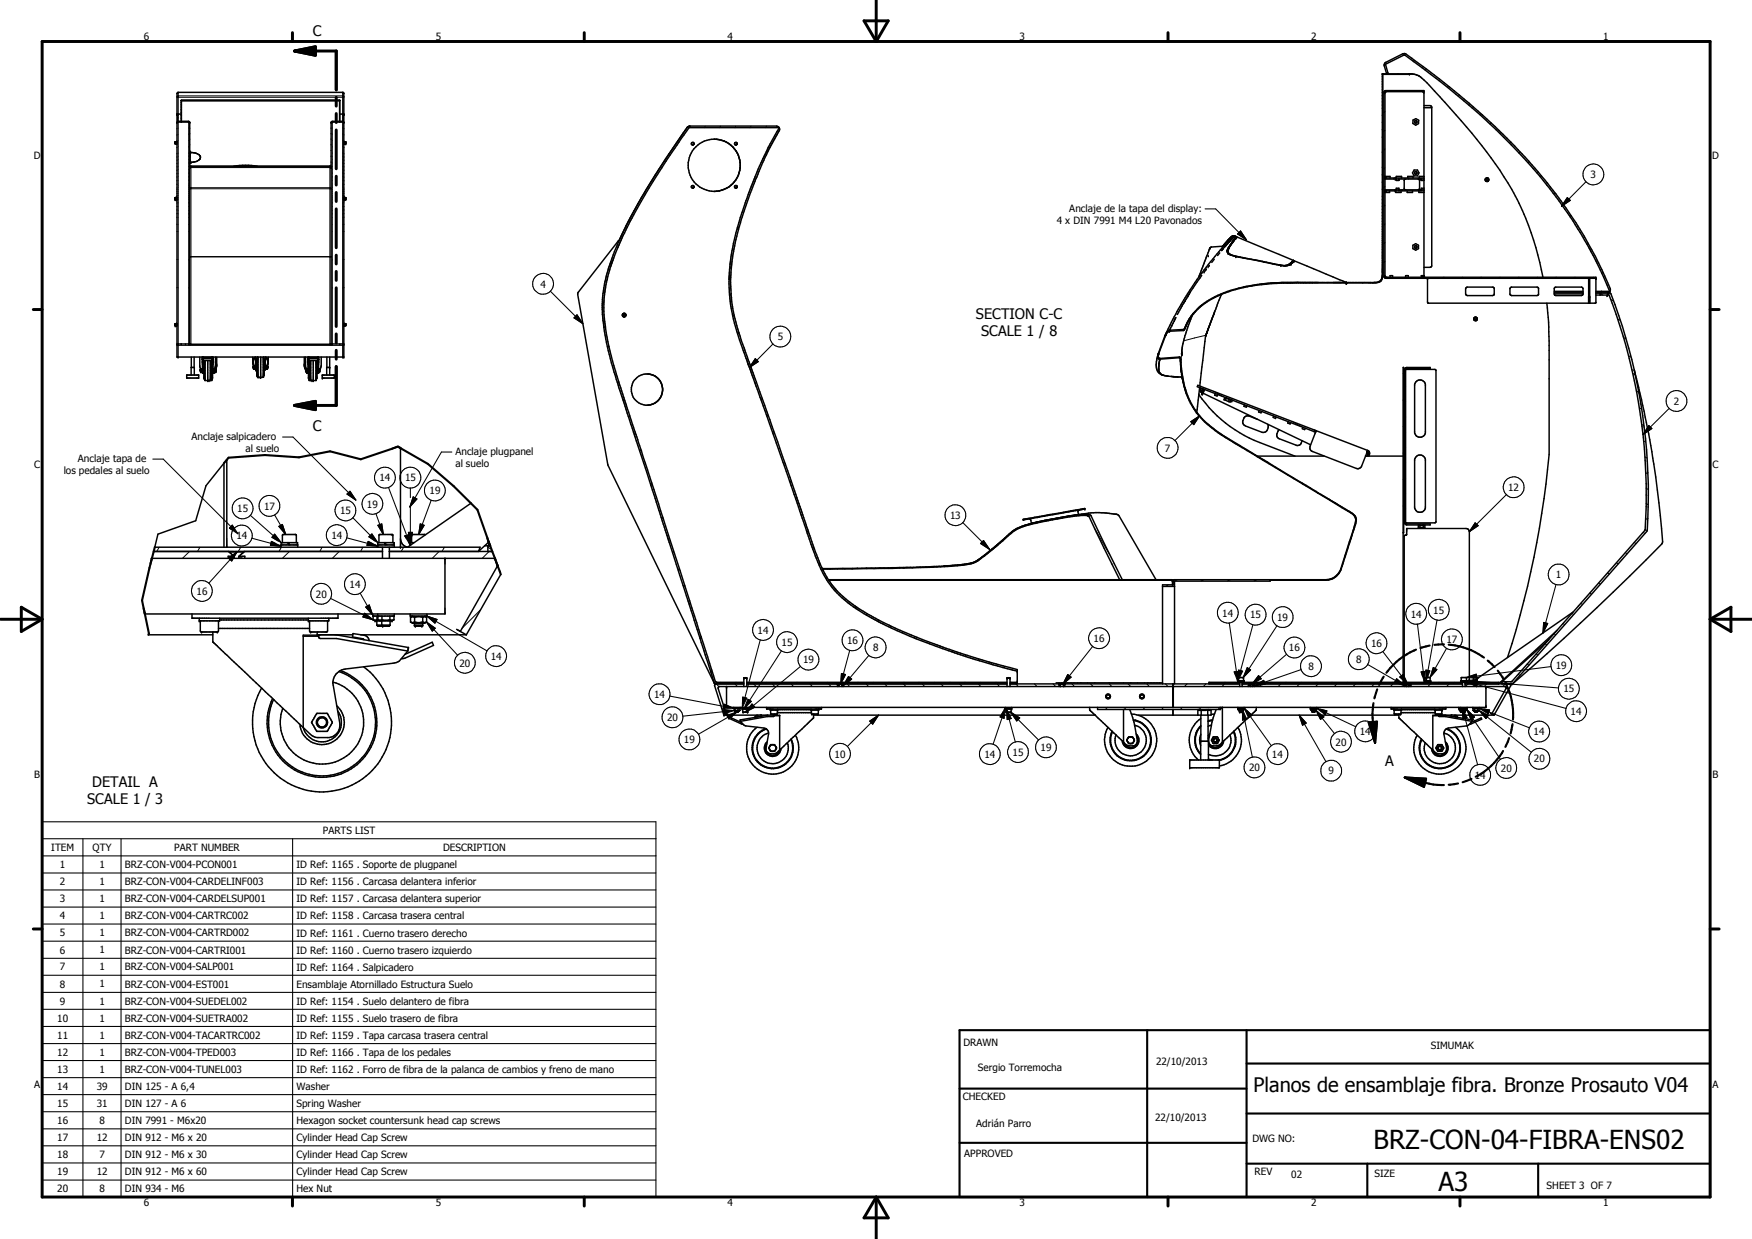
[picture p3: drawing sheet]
<svg xmlns="http://www.w3.org/2000/svg" width="420mm" height="297mm" viewBox="0 0 420 297" stroke-linecap="round" stroke-linejoin="round" font-family="sans-serif">
<defs><g id="words">
<g font-size="6.3">
<text x="329.4" y="275.4">BRZ-CON-04-FIBRA-ENS02</text>
<text x="345" y="285.6">A3</text>
</g>
<text font-size="4.8" x="300.6" y="261.8">Planos de ensamblaje fibra. Bronze Prosauto V04</text>
<g font-size="3.5">
<text x="75" y="8.7">C</text>
<text x="234" y="76.4">SECTION C-C</text>
<text x="235.3" y="80.6">SCALE 1 / 8</text>
<text x="75" y="103.3">C</text>
<text x="332.2" y="183.6">A</text>
<text x="22.1" y="188.6">DETAIL A</text>
<text x="20.9" y="192.8">SCALE 1 / 3</text>
</g>
<g font-size="2.4">
<text x="34.5" y="9.6">6</text>
<text x="104.5" y="9.6">5</text>
<text x="174.5" y="9.6">4</text>
<text x="244.5" y="9.6">3</text>
<text x="314.4" y="9.6">2</text>
<text x="384.5" y="9.6">1</text>
<text x="8.1" y="38">D</text>
<text x="410.6" y="38">D</text>
<text x="381.5" y="42.7">3</text>
<text x="253.4" y="53.7">4 x DIN 7991 M4 L20 Pavonados</text>
<text x="256.4" y="50.8">Anclaje de la tapa del display:</text>
<text x="129.6" y="69">4</text>
<text x="186.5" y="81.6">5</text>
<text x="401.4" y="97.1">2</text>
<text x="45.9" y="105.5">Anclaje salpicadero</text>
<text x="8.2" y="112.2">C</text>
<text x="15.3" y="113.6">los pedales al suelo</text>
<text x="18.7" y="110.7">Anclaje tapa de</text>
<text x="58.9" y="108.4">al suelo</text>
<text x="109.2" y="109.1">Anclaje plugpanel</text>
<text x="109.2" y="112">al suelo</text>
<text x="279.3" y="108.3">7</text>
<text x="410.7" y="112.2">C</text>
<text x="91" y="115.4">14</text>
<text x="97.1" y="115.4">15</text>
<text x="103" y="118.5">19</text>
<text x="361.7" y="117.7">12</text>
<text x="56.9" y="122.8">15</text>
<text x="63.3" y="122.2">17</text>
<text x="81.6" y="123.3">15</text>
<text x="88" y="121.7">19</text>
<text x="227.8" y="124.5">13</text>
<text x="56.7" y="129.3">14</text>
<text x="79.5" y="129.2">14</text>
<text x="47.1" y="142.6">16</text>
<text x="75.8" y="143.3">20</text>
<text x="83.8" y="141">14</text>
<text x="373.1" y="138.6">1</text>
<text x="293.1" y="147.8">14</text>
<text x="299.8" y="148.3">15</text>
<text x="306.3" y="148.8">19</text>
<text x="338.3" y="148.1">14</text>
<text x="343.7" y="147.1">15</text>
<text x="181.7" y="151.9">14</text>
<text x="187.4" y="154.8">15</text>
<text x="203.1" y="154.4">16</text>
<text x="262.2" y="153.9">16</text>
<text x="328.8" y="155.1">16</text>
<text x="346.9" y="154.2">17</text>
<text x="110.2" y="159.8">20</text>
<text x="117.7" y="158.2">14</text>
<text x="192.6" y="159">19</text>
<text x="209.4" y="156.1">8</text>
<text x="309.1" y="156.1">16</text>
<text x="313.8" y="160.6">8</text>
<text x="325.2" y="158.9">8</text>
<text x="373.1" y="160.4">19</text>
<text x="156.9" y="167.3">14</text>
<text x="374.9" y="166">15</text>
<text x="160" y="172.9">20</text>
<text x="376.7" y="171.4">14</text>
<text x="164" y="178.2">19</text>
<text x="320.3" y="178.7">20</text>
<text x="326.1" y="176.2">14</text>
<text x="367.8" y="176.3">14</text>
<text x="200.1" y="181.6">10</text>
<text x="236.1" y="181.7">14</text>
<text x="242.8" y="181.2">15</text>
<text x="249.5" y="180.1">19</text>
<text x="299.5" y="184.9">20</text>
<text x="305" y="181.7">14</text>
<text x="318.6" y="185.7">9</text>
<text x="359.9" y="185">20</text>
<text x="367.9" y="182.8">20</text>
<text x="8.2" y="186.5">B</text>
<text x="353.7" y="186.6">14</text>
<text x="410.7" y="186.5">B</text>
<text x="77.4" y="199.9">PARTS LIST</text>
<text x="12.3" y="204">ITEM</text>
<text x="14.4" y="208.1">1</text>
<text x="22.2" y="204">QTY</text>
<text x="23.8" y="208.1">1</text>
<text x="30" y="208.2">BRZ-CON-V004-PCON001</text>
<text x="41.8" y="204">PART NUMBER</text>
<text x="71.1" y="208.2">ID Ref: 1165 . Soporte de plugpanel</text>
<text x="106.2" y="204">DESCRIPTION</text>
<text x="14.4" y="212.2">2</text>
<text x="23.8" y="212.2">1</text>
<text x="30" y="212.2">BRZ-CON-V004-CARDELINF003</text>
<text x="71.1" y="212.3">ID Ref: 1156 . Carcasa delantera inferior</text>
<text x="14.4" y="216.3">3</text>
<text x="14.4" y="220.4">4</text>
<text x="23.8" y="216.3">1</text>
<text x="23.8" y="220.4">1</text>
<text x="30" y="216.3">BRZ-CON-V004-CARDELSUP001</text>
<text x="30" y="220.4">BRZ-CON-V004-CARTRC002</text>
<text x="71.1" y="216.3">ID Ref: 1157 . Carcasa delantera superior</text>
<text x="71.1" y="220.4">ID Ref: 1158 . Carcasa trasera central</text>
<text x="14.4" y="224.5">5</text>
<text x="23.8" y="224.5">1</text>
<text x="30" y="224.5">BRZ-CON-V004-CARTRD002</text>
<text x="71.1" y="224.5">ID Ref: 1161 . Cuerno trasero derecho</text>
<text x="14.4" y="228.6">6</text>
<text x="14.4" y="232.7">7</text>
<text x="23.8" y="228.6">1</text>
<text x="23.8" y="232.7">1</text>
<text x="30" y="228.6">BRZ-CON-V004-CARTRI001</text>
<text x="30" y="232.7">BRZ-CON-V004-SALP001</text>
<text x="71.1" y="228.6">ID Ref: 1160 . Cuerno trasero izquierdo</text>
<text x="71.1" y="232.7">ID Ref: 1164 . Salpicadero</text>
<text x="14.4" y="236.8">8</text>
<text x="23.8" y="236.7">1</text>
<text x="30" y="236.8">BRZ-CON-V004-EST001</text>
<text x="71.1" y="236.8">Ensamblaje Atornillado Estructura Suelo</text>
<text x="13.7" y="244.9">10</text>
<text x="14.4" y="240.8">9</text>
<text x="23.8" y="240.8">1</text>
<text x="23.8" y="244.9">1</text>
<text x="30" y="240.8">BRZ-CON-V004-SUEDEL002</text>
<text x="30" y="244.9">BRZ-CON-V004-SUETRA002</text>
<text x="71.1" y="240.9">ID Ref: 1154 . Suelo delantero de fibra</text>
<text x="71.1" y="245">ID Ref: 1155 . Suelo trasero de fibra</text>
<text x="13.7" y="249">11</text>
<text x="23.8" y="249">1</text>
<text x="30" y="249">BRZ-CON-V004-TACARTRC002</text>
<text x="71.1" y="249">ID Ref: 1159 . Tapa carcasa trasera central</text>
<text x="231" y="250.7">DRAWN</text>
<text x="343.1" y="251.5">SIMUMAK</text>
<text x="13.7" y="253.1">12</text>
<text x="13.7" y="257.2">13</text>
<text x="23.8" y="253.1">1</text>
<text x="23.8" y="257.2">1</text>
<text x="30" y="253.1">BRZ-CON-V004-TPED003</text>
<text x="30" y="257.2">BRZ-CON-V004-TUNEL003</text>
<text x="71.1" y="253.2">ID Ref: 1166 . Tapa de los pedales</text>
<text x="71.1" y="257.2">ID Ref: 1162 . Forro de fibra de la palanca de cambios y freno de mano</text>
<text x="234.5" y="256.7">Sergio Torremocha</text>
<text x="277.2" y="255.3">22/10/2013</text>
<text x="8.2" y="260.7">A</text>
<text x="13.7" y="261.3">14</text>
<text x="23.2" y="261.3">39</text>
<text x="30" y="261.3">DIN 125 - A 6,4</text>
<text x="71.1" y="261.3">Washer</text>
<text x="230.9" y="263.8">CHECKED</text>
<text x="410.7" y="260.7">A</text>
<text x="13.7" y="265.3">15</text>
<text x="13.7" y="269.5">16</text>
<text x="23.2" y="265.4">31</text>
<text x="23.8" y="269.5">8</text>
<text x="30" y="265.4">DIN 127 - A 6</text>
<text x="30" y="269.5">DIN 7991 - M6x20</text>
<text x="71.1" y="265.4">Spring Washer</text>
<text x="71.1" y="269.5">Hexagon socket countersunk head cap screws</text>
<text x="277" y="268.8">22/10/2013</text>
<text x="13.7" y="273.6">17</text>
<text x="23.2" y="273.6">12</text>
<text x="30" y="273.6">DIN 912 - M6 x 20</text>
<text x="71.1" y="273.6">Cylinder Head Cap Screw</text>
<text x="234.1" y="270.3">Adrián Parro</text>
<text x="300.3" y="273.7">DWG NO:</text>
<text x="13.7" y="281.7">19</text>
<text x="13.7" y="277.7">18</text>
<text x="23.2" y="281.7">12</text>
<text x="23.8" y="277.6">7</text>
<text x="30" y="277.7">DIN 912 - M6 x 30</text>
<text x="30" y="281.7">DIN 912 - M6 x 60</text>
<text x="71.1" y="277.7">Cylinder Head Cap Screw</text>
<text x="71.1" y="281.8">Cylinder Head Cap Screw</text>
<text x="231.3" y="277.4">APPROVED</text>
<text x="300.9" y="281.8">REV</text>
<text x="13.7" y="285.8">20</text>
<text x="23.8" y="285.8">8</text>
<text x="30" y="285.8">DIN 934 - M6</text>
<text x="71.1" y="285.8">Hex Nut</text>
<text x="309.6" y="282.5">02</text>
<text x="329.6" y="282.2">SIZE</text>
<text x="370.9" y="285.1">SHEET 3 OF 7</text>
<text x="34.5" y="289.1">6</text>
<text x="104.5" y="289.1">5</text>
<text x="174.5" y="289.1">4</text>
<text x="244.5" y="289.1">3</text>
<text x="314.4" y="289.1">2</text>
<text x="384.5" y="289.1">1</text>
</g>
</g></defs>
<g fill="#000">
<circle cx="338" cy="17.7" r=".18"/>
<circle cx="42" cy="34" r=".18"/>
<circle cx="42.3" cy="34" r=".18"/>
<circle cx="42.4" cy="34" r=".18"/>
<circle cx="42.4" cy="29.4" r=".18"/>
<circle cx="42.4" cy="27.3" r=".18"/>
<circle cx="42.6" cy="27.3" r=".18"/>
<circle cx="42.7" cy="29.1" r=".18"/>
<circle cx="45.2" cy="29.1" r=".18"/>
<circle cx="45.5" cy="29.4" r=".18"/>
<circle cx="45.7" cy="39" r=".18"/>
<circle cx="57.8" cy="39.8" r=".18"/>
<circle cx="79.4" cy="29.4" r=".18"/>
<circle cx="79.7" cy="29.1" r=".18"/>
<circle cx="82.2" cy="29.1" r=".18"/>
<circle cx="82.3" cy="27.3" r=".18"/>
<circle cx="82.5" cy="27.3" r=".18"/>
<circle cx="82.5" cy="29.4" r=".18"/>
<circle cx="82.5" cy="34" r=".18"/>
<circle cx="82.6" cy="34" r=".18"/>
<circle cx="82.9" cy="34" r=".18"/>
<circle cx="82.9" cy="34.5" r=".18"/>
<circle cx="165.4" cy="30.2" r=".18"/>
<circle cx="42" cy="47.8" r=".18"/>
<circle cx="42" cy="47.4" r=".18"/>
<circle cx="42.3" cy="47.3" r=".18"/>
<circle cx="42.3" cy="47.9" r=".18"/>
<circle cx="42.4" cy="47.9" r=".18"/>
<circle cx="82.5" cy="47.9" r=".18"/>
<circle cx="82.6" cy="47.9" r=".18"/>
<circle cx="82.9" cy="47.8" r=".18"/>
<circle cx="82.9" cy="47.4" r=".18"/>
<circle cx="290.1" cy="59.6" r=".18"/>
<circle cx="294.3" cy="60" r=".18"/>
<circle cx="294.4" cy="59.9" r=".18"/>
<circle cx="294.4" cy="59.8" r=".18"/>
<circle cx="294.5" cy="60" r=".18"/>
<circle cx="294.5" cy="59.9" r=".18"/>
<circle cx="294.5" cy="59.8" r=".18"/>
<circle cx="294.5" cy="59.5" r=".18"/>
<circle cx="295.1" cy="57" r=".18"/>
<circle cx="296" cy="56.7" r=".18"/>
<circle cx="296" cy="56.6" r=".18"/>
<circle cx="296.1" cy="56.6" r=".18"/>
<circle cx="296.3" cy="56.9" r=".18"/>
<circle cx="296.4" cy="57.1" r=".18"/>
<circle cx="296.4" cy="56.8" r=".18"/>
<circle cx="296.4" cy="56.9" r=".18"/>
<circle cx="296.4" cy="56.7" r=".18"/>
<circle cx="296.5" cy="56.8" r=".18"/>
<circle cx="296.5" cy="56.9" r=".18"/>
<circle cx="334.6" cy="42.9" r=".18"/>
<circle cx="334.6" cy="45.8" r=".18"/>
<circle cx="334.6" cy="45.5" r=".18"/>
<circle cx="335.5" cy="42.9" r=".18"/>
<circle cx="335.5" cy="45.5" r=".18"/>
<circle cx="340.6" cy="45.5" r=".18"/>
<circle cx="340.6" cy="42.9" r=".18"/>
<circle cx="42" cy="77.6" r=".18"/>
<circle cx="42" cy="78.1" r=".18"/>
<circle cx="42.3" cy="77.6" r=".18"/>
<circle cx="82.9" cy="77.6" r=".18"/>
<circle cx="280.4" cy="79.4" r=".18"/>
<circle cx="289.5" cy="79.7" r=".18"/>
<circle cx="289.8" cy="61.3" r=".18"/>
<circle cx="292.9" cy="70.5" r=".18"/>
<circle cx="294.3" cy="60.1" r=".18"/>
<circle cx="294.5" cy="60.2" r=".18"/>
<circle cx="294.5" cy="60.1" r=".18"/>
<circle cx="294.5" cy="60.7" r=".18"/>
<circle cx="296.4" cy="61.5" r=".18"/>
<circle cx="307.2" cy="63.6" r=".18"/>
<circle cx="309.3" cy="63.2" r=".18"/>
<circle cx="309.6" cy="63.2" r=".18"/>
<circle cx="309.7" cy="63" r=".18"/>
<circle cx="309.8" cy="62.9" r=".18"/>
<circle cx="309.8" cy="62.8" r=".18"/>
<circle cx="309.9" cy="62.7" r=".18"/>
<circle cx="310" cy="62.6" r=".18"/>
<circle cx="310.1" cy="62.5" r=".18"/>
<circle cx="310.1" cy="62.6" r=".18"/>
<circle cx="310.1" cy="62.7" r=".18"/>
<circle cx="310.2" cy="62.6" r=".18"/>
<circle cx="310.2" cy="62.4" r=".18"/>
<circle cx="310.2" cy="62.7" r=".18"/>
<circle cx="310.2" cy="62.5" r=".18"/>
<circle cx="310.3" cy="62.5" r=".18"/>
<circle cx="322.7" cy="67.7" r=".18"/>
<circle cx="322.7" cy="67.8" r=".18"/>
<circle cx="322.8" cy="67.7" r=".18"/>
<circle cx="322.9" cy="67.8" r=".18"/>
<circle cx="322.9" cy="67.7" r=".18"/>
<circle cx="341.1" cy="66.5" r=".18"/>
<circle cx="341.2" cy="66.5" r=".18"/>
<circle cx="341.5" cy="66.1" r=".18"/>
<circle cx="342.3" cy="66.7" r=".18"/>
<circle cx="381" cy="71.1" r=".18"/>
<circle cx="381.2" cy="71.1" r=".18"/>
<circle cx="382.7" cy="66.7" r=".18"/>
<circle cx="385.7" cy="70.4" r=".18"/>
<circle cx="42.6" cy="82.6" r=".18"/>
<circle cx="42.7" cy="85.6" r=".18"/>
<circle cx="48" cy="88.9" r=".18"/>
<circle cx="48.1" cy="88.6" r=".18"/>
<circle cx="48.2" cy="89.1" r=".18"/>
<circle cx="48.2" cy="88.4" r=".18"/>
<circle cx="48.5" cy="85.6" r=".18"/>
<circle cx="48.5" cy="86.6" r=".18"/>
<circle cx="48.5" cy="86.1" r=".18"/>
<circle cx="48.5" cy="89.3" r=".18"/>
<circle cx="48.6" cy="86.6" r=".18"/>
<circle cx="48.6" cy="86.1" r=".18"/>
<circle cx="48.6" cy="89.3" r=".18"/>
<circle cx="48.7" cy="85.6" r=".18"/>
<circle cx="48.7" cy="88.1" r=".18"/>
<circle cx="48.7" cy="89" r=".18"/>
<circle cx="48.7" cy="88.4" r=".18"/>
<circle cx="48.8" cy="88.1" r=".18"/>
<circle cx="48.9" cy="90.6" r=".18"/>
<circle cx="49" cy="86.8" r=".18"/>
<circle cx="49" cy="90.7" r=".18"/>
<circle cx="49.1" cy="86.8" r=".18"/>
<circle cx="49.8" cy="91.2" r=".18"/>
<circle cx="50.1" cy="91.2" r=".18"/>
<circle cx="50.5" cy="86.8" r=".18"/>
<circle cx="50.6" cy="90.6" r=".18"/>
<circle cx="50.8" cy="88.1" r=".18"/>
<circle cx="50.8" cy="86.8" r=".18"/>
<circle cx="50.9" cy="85.6" r=".18"/>
<circle cx="50.9" cy="88.1" r=".18"/>
<circle cx="50.9" cy="89" r=".18"/>
<circle cx="51" cy="86.1" r=".18"/>
<circle cx="51" cy="90.6" r=".18"/>
<circle cx="51" cy="86.6" r=".18"/>
<circle cx="51" cy="89.3" r=".18"/>
<circle cx="51.1" cy="85.6" r=".18"/>
<circle cx="51.1" cy="86.1" r=".18"/>
<circle cx="51.1" cy="86.6" r=".18"/>
<circle cx="51.1" cy="89.3" r=".18"/>
<circle cx="51.3" cy="89.3" r=".18"/>
<circle cx="51.3" cy="88.4" r=".18"/>
<circle cx="51.3" cy="89.1" r=".18"/>
<circle cx="51.4" cy="89.3" r=".18"/>
<circle cx="51.7" cy="89.1" r=".18"/>
<circle cx="51.8" cy="88.6" r=".18"/>
<circle cx="51.8" cy="88.9" r=".18"/>
<circle cx="60.7" cy="88.1" r=".18"/>
<circle cx="60.8" cy="87.8" r=".18"/>
<circle cx="60.8" cy="88.2" r=".18"/>
<circle cx="60.9" cy="88.3" r=".18"/>
<circle cx="61.3" cy="87.3" r=".18"/>
<circle cx="61.3" cy="88.7" r=".18"/>
<circle cx="61.4" cy="88.3" r=".18"/>
<circle cx="61.4" cy="87.7" r=".18"/>
<circle cx="61.6" cy="89.9" r=".18"/>
<circle cx="61.7" cy="86" r=".18"/>
<circle cx="61.7" cy="90" r=".18"/>
<circle cx="61.7" cy="89.9" r=".18"/>
<circle cx="61.8" cy="86" r=".18"/>
<circle cx="61.8" cy="90" r=".18"/>
<circle cx="62.4" cy="90.5" r=".18"/>
<circle cx="62.5" cy="90.5" r=".18"/>
<circle cx="63.2" cy="90" r=".18"/>
<circle cx="63.2" cy="86" r=".18"/>
<circle cx="63.3" cy="86.1" r=".18"/>
<circle cx="63.7" cy="88.3" r=".18"/>
<circle cx="64" cy="88.3" r=".18"/>
<circle cx="64.1" cy="88.3" r=".18"/>
<circle cx="64.2" cy="87.8" r=".18"/>
<circle cx="64.2" cy="88.2" r=".18"/>
<circle cx="64.2" cy="88.1" r=".18"/>
<circle cx="73.4" cy="88.7" r=".18"/>
<circle cx="73.4" cy="88.9" r=".18"/>
<circle cx="73.4" cy="88.6" r=".18"/>
<circle cx="73.5" cy="88.4" r=".18"/>
<circle cx="73.5" cy="89.1" r=".18"/>
<circle cx="73.6" cy="89.3" r=".18"/>
<circle cx="73.7" cy="89.3" r=".18"/>
<circle cx="73.9" cy="86.1" r=".18"/>
<circle cx="73.9" cy="85.6" r=".18"/>
<circle cx="73.9" cy="89.3" r=".18"/>
<circle cx="73.9" cy="86.6" r=".18"/>
<circle cx="74" cy="90.6" r=".18"/>
<circle cx="74" cy="89" r=".18"/>
<circle cx="74" cy="88.6" r=".18"/>
<circle cx="74" cy="86.1" r=".18"/>
<circle cx="74" cy="86.6" r=".18"/>
<circle cx="74" cy="88.9" r=".18"/>
<circle cx="74" cy="89.3" r=".18"/>
<circle cx="74" cy="85.6" r=".18"/>
<circle cx="74" cy="88.1" r=".18"/>
<circle cx="74.1" cy="86.8" r=".18"/>
<circle cx="74.1" cy="88.1" r=".18"/>
<circle cx="74.3" cy="90.6" r=".18"/>
<circle cx="74.3" cy="90.7" r=".18"/>
<circle cx="74.3" cy="86.8" r=".18"/>
<circle cx="74.4" cy="86.8" r=".18"/>
<circle cx="74.8" cy="91.2" r=".18"/>
<circle cx="75.1" cy="91.2" r=".18"/>
<circle cx="75.9" cy="86.8" r=".18"/>
<circle cx="76" cy="90.6" r=".18"/>
<circle cx="76.1" cy="88.1" r=".18"/>
<circle cx="76.2" cy="85.6" r=".18"/>
<circle cx="76.2" cy="88.1" r=".18"/>
<circle cx="76.3" cy="89" r=".18"/>
<circle cx="76.3" cy="86.6" r=".18"/>
<circle cx="76.3" cy="89.3" r=".18"/>
<circle cx="76.3" cy="88.6" r=".18"/>
<circle cx="76.3" cy="86.1" r=".18"/>
<circle cx="76.3" cy="88.9" r=".18"/>
<circle cx="76.4" cy="86.1" r=".18"/>
<circle cx="76.4" cy="85.6" r=".18"/>
<circle cx="76.4" cy="86.6" r=".18"/>
<circle cx="76.4" cy="89.3" r=".18"/>
<circle cx="76.7" cy="89.1" r=".18"/>
<circle cx="76.7" cy="88.4" r=".18"/>
<circle cx="77.3" cy="89.9" r=".18"/>
<circle cx="77.3" cy="90.6" r=".18"/>
<circle cx="79.1" cy="88.1" r=".18"/>
<circle cx="79.4" cy="82.4" r=".18"/>
<circle cx="82.2" cy="85.6" r=".18"/>
<circle cx="82.3" cy="82.6" r=".18"/>
<circle cx="82.5" cy="85.6" r=".18"/>
<circle cx="277.9" cy="84.8" r=".18"/>
<circle cx="278.2" cy="86.1" r=".18"/>
<circle cx="278.2" cy="85.9" r=".18"/>
<circle cx="279.3" cy="80.6" r=".18"/>
<circle cx="283.2" cy="86.1" r=".18"/>
<circle cx="283.4" cy="84.7" r=".18"/>
<circle cx="283.4" cy="85" r=".18"/>
<circle cx="283.5" cy="90.6" r=".18"/>
<circle cx="287.8" cy="93.4" r=".18"/>
<circle cx="288.2" cy="93.9" r=".18"/>
<circle cx="289.2" cy="80.3" r=".18"/>
<circle cx="315.6" cy="103.3" r=".18"/>
<circle cx="327.9" cy="108.4" r=".18"/>
<circle cx="328" cy="108.5" r=".18"/>
<circle cx="328" cy="108" r=".18"/>
<circle cx="328" cy="109" r=".18"/>
<circle cx="90.6" cy="130.6" r=".18"/>
<circle cx="94" cy="128.1" r=".18"/>
<circle cx="94.5" cy="130.1" r=".18"/>
<circle cx="96" cy="131.2" r=".18"/>
<circle cx="106.7" cy="133.9" r=".18"/>
<circle cx="117.2" cy="130" r=".25"/>
<circle cx="118.7" cy="133.9" r=".25"/>
<circle cx="119.3" cy="135.6" r=".25"/>
<circle cx="197.3" cy="136.3" r=".18"/>
<circle cx="197.4" cy="136.4" r=".18"/>
<circle cx="245.4" cy="124.5" r=".18"/>
<circle cx="260.2" cy="122" r=".18"/>
<circle cx="47.8" cy="148.8" r=".18"/>
<circle cx="48.3" cy="151.5" r=".18"/>
<circle cx="52.1" cy="151.5" r=".18"/>
<circle cx="73.9" cy="148.8" r=".18"/>
<circle cx="74.5" cy="151.5" r=".18"/>
<circle cx="89.9" cy="148.8" r=".18"/>
<circle cx="90.6" cy="147.7" r=".18"/>
<circle cx="91.8" cy="150.1" r=".18"/>
<circle cx="94" cy="148.8" r=".18"/>
<circle cx="97.9" cy="155.2" r=".18"/>
<circle cx="99.4" cy="149.9" r=".18"/>
<circle cx="99.6" cy="150.1" r=".18"/>
<circle cx="101.2" cy="150.1" r=".18"/>
<circle cx="101.4" cy="149.9" r=".18"/>
<circle cx="173.6" cy="171.4" r=".18"/>
<circle cx="174.2" cy="164.6" r=".18"/>
<circle cx="177.5" cy="172.6" r=".18"/>
<circle cx="178" cy="169.8" r=".18"/>
<circle cx="178" cy="170" r=".18"/>
<circle cx="178.2" cy="170.7" r=".18"/>
<circle cx="178.4" cy="162.6" r=".18"/>
<circle cx="178.5" cy="162.5" r=".18"/>
<circle cx="179" cy="162.5" r=".18"/>
<circle cx="179.1" cy="162.6" r=".18"/>
<circle cx="179.3" cy="170.7" r=".18"/>
<circle cx="179.5" cy="169.8" r=".18"/>
<circle cx="186.5" cy="170.2" r=".18"/>
<circle cx="194.5" cy="170.2" r=".18"/>
<circle cx="194.7" cy="171.2" r=".18"/>
<circle cx="196.1" cy="171.2" r=".18"/>
<circle cx="200.8" cy="164" r=".18"/>
<circle cx="241.1" cy="169.8" r=".18"/>
<circle cx="241.3" cy="170.7" r=".18"/>
<circle cx="241.5" cy="162.6" r=".18"/>
<circle cx="241.6" cy="162.5" r=".18"/>
<circle cx="242.1" cy="162.5" r=".18"/>
<circle cx="242.2" cy="162.6" r=".18"/>
<circle cx="242.4" cy="170.7" r=".18"/>
<circle cx="242.6" cy="169.8" r=".18"/>
<circle cx="242.6" cy="170" r=".18"/>
<circle cx="244" cy="163.6" r=".18"/>
<circle cx="254.3" cy="164.4" r=".18"/>
<circle cx="255" cy="164.4" r=".18"/>
<circle cx="281.3" cy="164.6" r=".18"/>
<circle cx="281.4" cy="164.6" r=".18"/>
<circle cx="287.9" cy="177.7" r=".18"/>
<circle cx="296.9" cy="169.8" r=".18"/>
<circle cx="296.9" cy="163.2" r=".18"/>
<circle cx="296.9" cy="163.4" r=".18"/>
<circle cx="297.1" cy="162.4" r=".18"/>
<circle cx="297.1" cy="170.2" r=".18"/>
<circle cx="297.3" cy="170.6" r=".18"/>
<circle cx="297.3" cy="170.7" r=".18"/>
<circle cx="297.9" cy="170.7" r=".18"/>
<circle cx="298" cy="170.6" r=".18"/>
<circle cx="298.1" cy="162.4" r=".18"/>
<circle cx="298.1" cy="170.2" r=".18"/>
<circle cx="298.4" cy="169.8" r=".18"/>
<circle cx="298.4" cy="163.4" r=".18"/>
<circle cx="334.5" cy="171.2" r=".18"/>
<circle cx="335.9" cy="171.2" r=".18"/>
<circle cx="336.8" cy="163.6" r=".18"/>
<circle cx="341.8" cy="162.4" r=".18"/>
<circle cx="343.1" cy="163.4" r=".18"/>
<circle cx="344.1" cy="170.2" r=".18"/>
<circle cx="345.9" cy="170.2" r=".18"/>
<circle cx="352.4" cy="163.6" r=".18"/>
<circle cx="353.1" cy="172.6" r=".18"/>
<circle cx="353.3" cy="163.2" r=".18"/>
<circle cx="353.3" cy="163.4" r=".18"/>
<circle cx="356.4" cy="164.6" r=".18"/>
<circle cx="362.6" cy="164" r=".18"/>
<circle cx="285.3" cy="182.2" r=".18"/>
<circle cx="285.3" cy="184.1" r=".18"/>
</g>
<g fill="none" stroke="#000" stroke-width=".35">
<path d="M331.6 17.7l-.1 48.8a1.37 1.37 0 0 1-1.5 1.3l-20.1 .1a47.1 47.1 0 0 0-13.6 1.5 17.8 17.8 0 0 0-11.4 7.7l-.7 1.8-.4 .3M332.5 17.6l-.6-2 .3-.6 4.6-2.2a155.1 155.1 0 0 1 37.6 35.5 97.1 97.1 0 0 1 11.8 21.2l-.2 .5-.5 .2M332.5 17.6v.1M332.9 17.5l-.4 .1M332.9 17.5l-.6-2.1 4.5-2.2a155.3 155.3 0 0 1 37.1 35 104.6 104.6 0 0 1 12.1 21.6h-3.3M332.9 17.5v.2M338 17.7v.1h-6.5M42 34.5h.1M42.3 34h-.3v.5h.3M42.4 34v.5M42.4 29.4l.3-.3h2.6l.2 .2-.1 53.3M42.4 27.3h1.1"/>
<path d="M42.4 34h-.1v.5h.1M42.6 27.3v1.8M42.7 29.1v.2h2.5v-.2M43.5 29.3v-5.3h38v5.3M43.5 24.1h38M43.5 24.1v5.2M45.5 36.2l.2 .3a2.62 2.62 0 0 1 2.4 1.1 1.47 1.47 0 0 1-1.4 1.2l-1 .2-.2 .2M45.5 39.1v.1M56.1 39.8l2.1-.2 3.5 .2M57.7 39.8h-.2M60.1 39.8h.1M79.7 29.1v.2h2.5v-.2"/>
<path d="M81.4 24.1v5.2M81.5 27.3h1M82.3 27.3v1.8M82.5 29.3l-.2-.2h-2.7l-.2 .3-.1 53.2M82.5 34h.1v.5h-.1M82.5 34v.5M82.6 34h.3v.5h-.3M161.4 35.6l-5.2 7.8M164.8 30.6a182.8 182.8 0 0 0-15.5 25.2l-.8 1.9M164.8 30.6l-3 4.3M164.9 30.4l-.1 .2M165.3 30.3l20.9-.1 .6 .4"/>
<path d="M165.3 30.3l-.4 .1M166.2 34.2h.1M166.3 34.2l-.5 .1 .1 .4h.4M166.3 34.2l.1 .1M166.3 34.7h-.1M166.4 34.3v.1M166.4 34.3l-.1 .4M166.4 34.4v.2M173.7 33.8a6.3 6.3 0 0 0-8.6 5 6.3 6.3 0 0 0 7 7 6.3 6.3 0 0 0 5-8.6M173.7 33.8l1.1 .6M174.8 34.4l.9 .8M175.2 34.8l.5 .4"/>
<path d="M175.7 35.2l.8 1M176.5 36.2l.6 1M176.6 34.2l.2 .3M176.7 34.7l-.3 .1M176.7 34.6l-.1 .1M176.8 34.5l-.2-.3h-.4v.4l.3 .2M176.8 34.5l-.1 .2M176.8 34.5l-.1 .1M186.8 30.6l.2 .4a106.7 106.7 0 0 0-11.2 29.9l-.6 5.2a39.3 39.3 0 0 0 2.9 16.4l8.4 23.3 7.9 23.1a51.6 51.6 0 0 0 4.3 10.1M186.9 30.6h-21.6a157.2 157.2 0 0 0-16.9 28.2 41.3 41.3 0 0 0-3.3 11l-.2 1.9a53.3 53.3 0 0 0 2.9 17.9l23.7 73.7 .3 .3h6.6M186.9 30.6l-2.2 3.8a106.3 106.3 0 0 0-5.8 13.7 70.8 70.8 0 0 0-3.5 13l-.2 1.3a36.5 36.5 0 0 0 .3 12.1 113.1 113.1 0 0 0 4.1 13.3l12.8 36.4a80.2 80.2 0 0 0 5.9 14.9 19.7 19.7 0 0 0 4.8 5.2l.3 .2a76.6 76.6 0 0 0 19.5 9.8 170.8 170.8 0 0 0 21.1 6.6M332.5 22l-.4 .2"/>
<path d="M338.9 28.8l.6-.4 .7 .4v.8l-.7 .4-.7-.4zM339.2 29.1l.2-.2a.32 .32 0 0 1 .4 .4 .32 .32 0 0 1-.5 .2zM341.1 22l.3 .2M341.4 22.2l.1 43.9M341.4 22v.2M341.5 25.8h1.9M341.5 25.3h1.5l.4 .4v38l-.4 .4h-1.5M42.3 47.4h-.3v.4h.3M42.4 47.3v.6M42.4 47.3h-.1v.6h.1M79.4 40l-.2-.2h-33.5l-.2 .3M82.5 47.3h.1v.6h-.1"/>
<path d="M82.5 47.3v.6M82.6 47.4h.3v.4h-.3M148.5 57.6l-10 12.8 7.3 41.1 25.5 52.2M153 48.9a66.8 66.8 0 0 0-7.6 17.5l-.8 4-.2 3.8a56.4 56.4 0 0 0 1.7 10.8l2.3 8 6.7 20.2 16.3 50.7M156 43.7l-3 5.1M166.2 44.5l.2 .3-.2 .3M166.3 44.5l-.5 .2 .1 .3 .4 .1M166.3 44.5l.1 .2-.1 .4M176.6 44.5l.2 .2-.2 .4M176.7 44.6l-.4-.1-.2 .3 .2 .3 .4-.1M176.7 44.7v.2M290.1 59.5h.1"/>
<path d="M293.4 59.6l-.4 .5M293.4 59l-2.9 .2a3.4 3.4 0 0 0-1.1 2.1l-2 5.2M294.2 58.6l-.4 .5M294.5 59.7l-.1 .1M294.6 58.2l-1.7 1.9M294.8 57.3l-1.5 1.7M294.8 57.2v.1M294.9 57.1l-1.7 1.9M295 57.8l-.4 .4M295.1 57h.1M295.1 57v.1M295.2 56.9v.1"/>
<path d="M295.3 56.9l-1 1.1a92.7 92.7 0 0 0-12 16.7l-2.8 5.6M295.3 56.8v.1M295.4 58.1l-1.1 1.8v.6l.4 .4M295.4 56.6l-.6 .6M295.4 56.6h.1M295.5 58.1l-.4 .6M295.5 57.3l-.3 .2M295.7 57.8v.1M296 57.4l-1.5 2.5M296 56.6v.1M296 56.7l-.2 .2M296.1 56.6l-1.5 1.6"/>
<path d="M296.1 56.6h-.6M296.1 56.6l.3 .1M296.1 57.2l-.7 .9M296.2 57.3h-.1M296.2 57.1l-.2 .4M296.2 57.1h.1M296.2 57.1l-.1 .1M296.2 57.1l-1.6 2.5-.1 1 .5 .5 1.5 .4M296.3 56.9l-.1 .2M296.3 56.9l.1 .1M296.3 56.9h.1M296.3 57.1h.1"/>
<path d="M296.3 56.9l-.2 .3M296.4 56.7l-.2 .5M296.4 56.9l.1-.1 13.7 5.6M296.4 56.9h.1M296.4 56.7l-.2 .3M296.5 56.9l-.8 1M332.1 42.7h9.4M332.1 45.5h9.4M332.1 42.9h9.4M332.1 45.8h9.4M332.5 42.7l-.4-.4h1.3v.4M332.5 45.8l-.4 .3h1.1v-.3"/>
<path d="M334.7 45.8v.3h1.3v-.3M334.8 42.9v.4h.7v-.4M334.8 45.5v-.4h.7v.4M334.8 42.7v-.4h1.3v.4M334.8 42.6l-.2 .1M337 42.9l-.2 .2v2.2l.2 .2M337.5 45.8v.3h1.2v-.3M337.6 42.7v-.4h1.3v.4M338.8 58.8l.7-.4 .7 .4v.8l-.7 .4-.7-.4zM339.1 40.8h.8l.4 .6-.4 .8h-.8l-.4-.8zM339.3 59l.4-.1 .1 .2-.1 .4-.4-.1zM339.3 41.2h.4l.1 .4a.32 .32 0 0 1-.5 .1 .32 .32 0 0 1 0-.5z"/>
<path d="M340.2 42.9l.2 .4v1.8l-.2 .4M340.3 45.8v.3h1.2M340.9 42.9v.4h.6M341.5 42.3h-1.2v.4M341.5 45.1h-.6v.4M356.4 42.8h.4l.1 .4a.31 .31 0 0 1-.5 .1 .31 .31 0 0 1 0-.5zM356.6 42.7l-.3 .1-.1 .4a.44 .44 0 0 0 .7 .2 .44 .44 0 0 0-.2-.7M42.3 77.6v.5M42.4 77.6v.5M42.4 77.6h-.4v.5h.4M82.5 77.6h.4v.5h-.4M82.5 77.6v.5"/>
<path d="M82.6 77.6v.5M149.4 75.2l-.1 .2 .1 .5M149.4 75.2a.43 .43 0 0 1 .6 0 .43 .43 0 0 1 0 .6 .43 .43 0 0 1-.6 .1M149.4 75.3l.4-.1a.38 .38 0 0 1 .2 .5 .38 .38 0 0 1-.6 .1M149.4 75.3l-.1 .3 .1 .2M149.5 75.3l.3-.1 .2 .4a.29 .29 0 0 1-.4 .2 .29 .29 0 0 1-.1-.5zM280.4 79.4l-.4 .3-.4 .5M280.5 79.2l-.4 .2-.6 .9M280.6 79l-.2 .4M280.6 79.2l-.2 .2M281.8 76.4l-1.3 2.8M282 76.1l-.4 .7"/>
<path d="M282.9 74.3l-.5 1.1M283.7 79.2h.1M283.7 79.2l-3.3 .2M284.1 78.6l-.2 .4-3.4 .2M284.6 77.5l-.5 1.1M285 70.8l-2.1 3.6M285.9 75.6l-.3 .9a23.8 23.8 0 0 0-2.1 8.1M286.3 74.9a12.5 12.5 0 0 0-2.2 3.7M287.7 66.7l-2.8 4.3M288.2 66l-.5 .8M288.5 72.9l-1.2 1M289.3 64.5l-.6 .8"/>
<path d="M289.4 79.8l-.1 .3M289.4 79.7v.1M289.5 79.7h-.1M289.5 79.7l-.1 .1M289.6 79.3l-.1 .4M289.8 78.8l-.2 .5M289.8 78.8l-.2 .4M289.8 78.6v.2M290 78.1l-.2 .5M290 63.6l-.3 .4M290.9 75.8l-.9 2.3M291.2 62.1l-.6 .8"/>
<path d="M291.2 74.8l-.3 1M292.5 60.6l-.5 .7M292.9 70.6l-1.7 4.2M294.4 60.5h.1M294.5 60.4l.2 .3M294.5 60.6v.1M294.7 60.7h.1M294.7 60.7l1.9 .9 10.6 2M294.7 60.9l.1 .1M296.4 61.5l10.8 2.1M303 68.1l-.9 .1M307.2 63.6h.1"/>
<path d="M307.2 63.6l.7 .2 1-.2M307.5 67.7l-2.7 .2a35 35 0 0 0-15.4 4.4 14.2 14.2 0 0 0-4.6 4.8M308.9 63.6l-.3 .1M308.9 63.6h.1M309.1 63.4h.1M309.3 63.3l-.7 .3h-1.4M309.3 63.4h.1M309.3 63.3v.1M309.4 63.3v.1M309.4 63.2l-.1 .1M309.4 63.1l-.5 .5M309.8 62.7h.1"/>
<path d="M309.8 62.8l-.4 .4M309.8 62.7v.2M309.9 62.8l-.5 .4M309.9 62.7v.1M310 62.9h.1M310.1 62.7l-1.2 .9M310.1 62.7h.1M310.2 62.6l-.3 .1M310.2 62.6h.1M310.2 62.6v.1M310.2 62.4l-.3 .3M310.2 62.4v.1"/>
<path d="M310.2 62.5v.1M310.2 62.6l-.1 .1M310.3 62.5l12.6 5.2M310.3 67.7h1.8M322.5 67.7l.2 .1M332.1 66.2l.4 .3M333.4 66.5v-.4h.6v.4M337.1 66.5v-.4h.6v.4M341.3 66.3l-.2 .2M341.3 66.3h.1M341.4 66.3l-.2 .2M341.4 66.2v.1"/>
<path d="M341.5 66.1l-.1 .2M341.5 66.1h-.6v.4M341.5 66.1l-.2 .2M342.3 66.7v5.8l.2 .2h40.1l.1-.1v-6.1l-50.5-.1-.1-44.3 .2-.1h9.2v-.3h-9.2l-.4 .4v44.3l.2 .2 .2 .1h50.4M351.6 69l.3-.2h6.1l.3 .3v1.5l-.3 .3h-6.1l-.4-.4zM353.5 76.3v.3M353.5 76.3a.42 .42 0 0 1 .7-.1 .42 .42 0 0 1-.2 .7M353.5 76.6l.3 .3M353.5 76.3l.4-.2 .3 .2-.2 .5-.5-.2M362.2 69l.3-.2h6.1l.4 .3v1.5l-.4 .3h-6.1l-.4-.4zM370 66.5a67 67 0 0 0-14.7-31.6l-4.9-5.9-5.1-5.8a25.9 25.9 0 0 0-4.9-4.9l-1.9-.6h-7v48.1a1.57 1.57 0 0 1-1.5 1.9h-22.6l-4.1 .3M371 72.7l.4 4.6 .1 4.4v27.3a223.4 223.4 0 0 1-10 48.6"/>
<path d="M372.7 69.8h6.9M372.7 70.2h6.9M372.8 70.7h6.7M372.8 70.7l-.1-1.5 .4-.4h6.2l.3 .4-.1 1.5M372.8 70.7l.3 .2h6.2l.2-.2M381 66.7v6M381.2 66.7v6M382.7 70.2h3.4a108 108 0 0 1 5.9 18.6M383.7 70.2v.5M384.1 69.8v.4M385.6 70.6l-2.9 .1M385.6 70.6l.1-.4a132.3 132.3 0 0 1 8.8 57l-31.9 36.1-2.7 .1"/>
<path d="M385.6 70.6l-.3 .5M385.7 70.4l-.1 .2M42.5 82.6l-.1-60.2 .3-.3h39.6l.2 .3-.1 60.2M42.5 82.6l-.1 3h40.1l-.1-3M42.5 82.6l.2-.1h2.5v.1l37-.1 .2 .1M43.5 82.5v.1M44.5 82.5v.1M44.8 89.9h2.9v.7h-2.9zM45.5 82.4l.1 .2M45.8 88.1h.8M45.9 85.6l-.1 4.3M46.6 85.6v4.3"/>
<path d="M47.9 85.6v2.2l.3 .7M48.1 88.6v.3M48.1 88.9h.1M48.2 88.7h.3M48.2 88.6h-.2l.1 .3M48.5 86.1h.2M48.5 85.6v.5h.2M48.5 88.4h-.3v.7h.3M48.5 86.1v3.2l.1-3.2M48.6 86.4h.1M48.6 89.1h.1M48.6 88.6h.1"/>
<path d="M48.6 88.9h.1M48.7 85.6v.8M48.7 86.4h2.3M48.7 86.4l-.2 .1M48.7 85.8l.6 .1M48.7 85.9h2.2M48.7 86h2.2M48.8 88.1h-.1v1.4h.1M48.8 88.1v1.4M48.8 89.5h.1M48.8 86.4l-.2 .3M48.9 86.4v4.2l.2 .1"/>
<path d="M48.9 88l-.1 .1M49.1 86.8l-.2 .1M49.1 86.4v4.7l1.6 .1 .1-1.7M49.8 86.4v4.8M50.5 86.4v4.3l-.1 .5M50.5 86.8v3.9M50.6 88l.2 .1M50.8 88.1v1.4M50.8 89.5h-.2M50.8 86.8l.2 .1M50.8 86.4v1.7M50.9 86.1h.2"/>
<path d="M50.9 89h.1M50.9 88.4h.1M50.9 85.6v.8M50.9 85.8l-.6 .1M50.9 86.4h.1M50.9 88.6h.1M50.9 88.9h.1M51 86.1v4.5l-.2 .1M51 89.3h.1M51 86.5h.1M51.1 85.6v3.9M51.1 89.5h-.1"/>
<path d="M51.1 88.4h.2v.7h-.2M51.1 88.7h.2M51.2 89.1v.4h-.1M51.3 89.2h.1M51.6 88.7h.1M51.7 86.7l.3 .9M51.7 86.9a1.51 1.51 0 0 1-.4 1.9M51.7 85.6v2l-.4 1.1M51.7 88.6l-.3 .3v.4l-.1-.2M51.7 88.6h.1v.3M51.7 88.5v.6h-.3M51.7 88.9h.1"/>
<path d="M51.8 88.6v.3M52 85.6v2.2l-.3 .8M60.6 85.6v1.4l.3 .8M60.8 88.2h.1M60.8 87.8v.4M60.9 87.8v.5h.3M60.9 88h.1M60.9 87.8h-.2l.1 .4M60.9 87.8l.1 .2M61.2 85.6l-.4 .4-.2 .7M61.2 88.4h.1M61.3 87.7h.1"/>
<path d="M61.3 88.3h.1M61.3 85.6v3l-.3-.6M61.3 87.8h.1M61.3 88.2h.1M61.3 88.2v.5h.2M61.4 85.6a1.65 1.65 0 0 0-.1 2.5M61.5 87.3h-.2v.5M61.5 87.3v1.4M61.5 88.7l.1 .1M61.6 89.9h.2M61.6 87.2l-.1 .1M61.7 89.9v.1"/>
<path d="M61.7 90l.1 .4 .1 .1M61.8 85.6l-.2 1.6-.2 .1v1.4l.2 .1 .1 1.1M61.8 86.1h-.2v3.8M61.8 90l.1 .5 1.3-.1v-.4M61.8 85.6h.1M61.8 86v4M61.8 85.6v.4M62.5 85.6v4.9M63.2 85.6v.4M63.2 85.6h.1M63.2 86.1h.1M63.2 86v4"/>
<path d="M63.3 86.1l-.1 3.8M63.3 87.2l.2 .1M63.5 87.3v1.4M63.5 88.7l-.2 .1M63.6 87.7h.1M63.6 88.3h.1M63.6 85.6a1.61 1.61 0 0 1 0 2.5M63.6 88.4h.1M63.6 85.6v3l.3-.6M63.8 85.6l.5 1.1M63.9 88h.1M64 87.9v.4"/>
<path d="M64 88l.1 .1M64.1 87.8v.5h-.4M64.1 87.9l-.1 .1M64.1 87.8h.1v.4M64.1 88.3h-.1M64.1 88.2h.1M64.1 87.8l-.2 .2M64.2 87.8v.4M64.3 85.6v1.4l-.2 .8M73 85.6v2.2l.4 1M73.3 86.7l-.3 .7M73.3 86.9l-.2 1 .3 .7"/>
<path d="M73.3 85.6v2.2l.2 .6M73.3 89.1h.6M73.3 88.7v.4zM73.4 88.6h.1M73.4 88.6v.3M73.5 88.6v.1M73.5 88.4h.4M73.5 88.4v.7l-.1-.2M73.5 88.7h.4M73.5 88.7v.1M73.6 89.1v.2l.1-.2M73.6 89.2h.1"/>
<path d="M73.7 89.1v.4h.2M73.9 85.6v3.9M73.9 89.5h.1M73.9 86.1h.1M73.9 89.3h.1M73.9 86.5h.1M74 86.1l.1 4.6M74 86.8h.1M74 89h.1M74 88.4h.1M74 86.4h2.2M74 86.4h.1"/>
<path d="M74 85.6v.8M74 89.5h.1M74 88.1h.1M74 85.8l.6 .1M74 85.9h2.2M74 86h2.2M74.1 86.4v4.3l.1 .5 1.6-.1v-4.7M74.1 88.1v1.4M74.1 89.5h.2M74.3 88l-.2 .1M74.3 90.7h.1M74.3 86.8h.1"/>
<path d="M74.3 86.8v3.9M74.4 86.4v4.3l.2 .5M75.1 86.4v4.8M75.9 86.8h.1M76 86.4l-.1 4.3M76 88l.1 .1M76.1 86.4l.2 .3M76.1 88.1v1.4M76.1 89.5h-.1M76.2 86.1h.2M76.2 85.6v.8M76.2 89h.1"/>
<path d="M76.2 88.4h.1M76.2 86.4l.2 .1M76.2 85.8l-.6 .1M76.2 86.4h.1M76.2 89.1h.1M76.4 85.6v3.7h-.1v-3.2M76.4 88.4h.3v.7h-.3M76.4 88.7h.3M77 85.6v2l-.3 1.1M77.3 89.9h2.9v.7h-2.9zM78.3 88.1h.8M78.4 85.6l-.1 4.3"/>
<path d="M79.1 85.6v4.3M79.4 82.4l.1 .2M81.5 82.5v.1M155.4 89.7a3.6 3.6 0 0 1 3.3 2.5M155.6 97.1l-.5 .1M156.7 96.8l-.8 .3M157.3 96.4l-.3 .3M158 91a3.8 3.8 0 0 0-5.4-.3 3.8 3.8 0 0 0 0 5.4 3.8 3.8 0 0 0 5.4-.3M158.2 91.2a3.7 3.7 0 0 1-.6 5.1M158.4 95.2l-.2 .4M158.8 92.5l.1 1.4M158.8 94.1l-.3 .9"/>
<path d="M277.7 85.3a4 4 0 0 0 .4 4.2l.2 .2M277.7 85v.9l.5 .2M277.8 84.8h.1M277.8 84.8l-.1 .2M277.9 84.8l-.1 .8 .4 .3M277.9 88.4v.2M277.9 87.7v.9M277.9 88.6v.4M277.9 89l.1 .2M278 89.1l.3 .6M278 86.7l-.1 .8M278 86.8l-.1 1.2"/>
<path d="M278.1 89.4l.1 .1M278.2 85.9l4.7-.3 .3 .5a27.8 27.8 0 0 0 1.2 7.4 20.2 20.2 0 0 0 8.8 10.8l26.9 16.2M278.2 86.1l4.7-.3 .2 .3 .1 1.7M278.2 85.9v.2M278.2 86.1l-.2 .7M278.2 89.5l.1 .1M278.3 89.7l.5 .2M278.3 89.7h.2M278.4 89.7l.4 .2M278.8 89.9l.4 .1M279 90h.1M279.2 90l1 .2"/>
<path d="M279.2 90l1.7 .3M279.3 80.6h.2M279.3 80.6l-1.5 4.2M279.5 80.6l-1.6 4.2M279.5 80.3l-.2 .3M279.7 80.1l-.2 .5M280.8 90.3h1M281.3 90.3h.8M282.1 90.3l1.4 .2M282.1 90.3l.3 .1M283.1 86.5v.4M283.2 87.6v.9"/>
<path d="M283.2 87.9l.1 1.1M283.2 88.7l.1 .6M283.3 89.1l.1 .8M283.4 89.7l.1 .9M283.4 90.4v.1M283.5 90.5v.1M283.5 90.6h.1M283.5 90.6a19.2 19.2 0 0 0 3.4 8.4M283.5 90.6l.9 3.5M286.9 99a36.7 36.7 0 0 0 10.5 8l25.8 15.6a3.4 3.4 0 0 1 1.8 1.5l.1 .9-.2 .8-3.3 10.6a3.9 3.9 0 0 1-3.6 2.6h-36.5l-.2 .3M287.1 98.9l-.2 .1M287.5 94.6a31.5 31.5 0 0 0 14.6 11.5l8.4 3.2"/>
<path d="M287.7 92.9l-.7 6M287.8 93.4v.5l.4 .2M287.8 93.4l.5 .2M287.9 93l-.1 .4M288.3 93.6l-.1 .8M288.4 93.2l.1 .4h-.2M288.5 93.4l-.1 .1M288.5 94.3l25.8 12.3M288.6 93.3l.3 .1-.5 1.3-.2-.1zM289.3 80.2l-.1 .1M289.3 80l-.2 .4-1.4 12.1M291.5 94.4l-.2 .3 .6 .3 .1-.4"/>
<path d="M293.9 96l.7 .3M294 95.4l-.3-.1-.2 .5 .4 .2M294.1 95.4l-.2 .6M294.3 95.5l.5 .3M294.8 95.8h.3M294.8 95.8l-.2 .5M295 95.7l-.1 .1M295.2 95.8l-.2 .6-.4-.1M295.6 95.9l-.2 .4-.3-.1M298.4 97.1l-.1 .3 .6 .2 .1-.3M302 98.4l-.2 .4 .6 .2 .1-.4M305.5 99.7l-.2 .4 .6 .2 .1-.4"/>
<path d="M337.1 88.6l.2-.3h5.7v-.2h-5.7l-.4 .3v37.1l.4 .4h5.7v-.3h-5.7l-.2-.3M337.1 88.6h7l.3 .2v36.3l-.3 .2h-7M337.1 88.6v36.7M339.5 91.6a1.32 1.32 0 0 1 1.3-.5 1.32 1.32 0 0 1 1 1v11.7a1.33 1.33 0 0 1-1.3 1 1.33 1.33 0 0 1-1.3-1v-11.7zM391.9 88.7l.1 .1M392 88.8a132.5 132.5 0 0 1 3 38.5l-32.2 36.5M392 88.8a224 224 0 0 1 5.1 25.5l1.1 9.4 .5 6.4a516.4 516.4 0 0 1-35.9 33.8M54.4 110.2v21M96 107.4v23.8M301.5 109.3h16M301.6 100.5l-2.1-.8a1.3 1.3 0 0 0-1.3 .9 1.3 1.3 0 0 0 .5 1.5l3.9 1.5a1.31 1.31 0 0 0 1.3-.5 1.31 1.31 0 0 0 .1-1.4M306.8 103a1.26 1.26 0 0 0 0 2.2l4 1.5a1.09 1.09 0 0 0 1.5-1"/>
<path d="M308.9 101.1l-.1 .3 .6 .2 .1-.3M312.5 102.4l-.2 .4 .6 .2 .1-.3M315.1 103.5l.4 .1M315.3 103.1l-28-10.7-.2 .3 28 10.8M315.3 103.1l-.2 .4M315.3 103.1l.3 .2M315.5 103.6l-1.3 3.4a.95 .95 0 0 0 .6 1.2l10.5 4.1a1 1 0 0 0 1.2-.6l1.4-3.4M315.6 103.3l12.4 4.7M315.6 103.3l-.1 .3M327.5 109.3h9M327.5 109.3h.1M327.9 108.3l.2 .2-.1 .4"/>
<path d="M327.9 108.4l.2 .4M327.9 108.4l.1 .6M327.9 108.4h.1M327.9 108.5l.2 .3M328 108l.4 .4-.1 .9M328 108l-.1 .3M328 108.9l-.1 .4M328 108.9v.1M328.1 108.8v.1M339.7 109.4a1.3 1.3 0 0 1 2.1 .7v11.7a1.32 1.32 0 0 1-1.3 1 1.32 1.32 0 0 1-1.3-1v-11.7zM36.4 133.9h82.3M36.9 132.2h54.8"/>
<path d="M54.7 133.9v-.6h1.5v.6M54.8 132.2l1.1 .9v.8M54.9 132.3h3.6M57.3 133.9v-.6h1.4v.6M58.6 132.2l-.3 .3a1.18 1.18 0 0 0-.7 1.4M67.4 131.2v-.6h4v.6M67.4 130.6v-.5h4v.5M67.7 130.1l.1-2h3.1l.2 2M69 130.1l.3 .5M69.2 130.1l.3 .5M90.6 131.2v-1.1h3.9l.1 1.1M90.6 130.6h4"/>
<path d="M90.9 130.1l.1-2h3.1l.1 2M91.7 131.2v2.7M92.1 130.1l.3 .5M92.4 130.1l.3 .5M93.4 132.2h24.7M93.4 131.2v2.7M99.3 130.1h-.9l.1 .5M102 128.2l-3.2-.1-.1 2M106.7 133.9v13.3h-72M112.9 120.6l-15.2 10.6a2.09 2.09 0 0 1-1.7-2M116.2 130.9h1.3M117 130.9v1.3"/>
<path d="M117.2 130l-2.4 2.2 .3-1h-78l.8-3.1 9-3.3 2.5-8.3 4.3-5.5v20.2M117.4 130.5l-.4 .4M119.3 135.6l-8.9 15.8M120.1 137.7l-8.3 14.5M197.3 136.4h1.8a399.2 399.2 0 0 0 31.9-.9l1.6-.3a6.8 6.8 0 0 0 3.5-1.9l4.4-3.6a13.4 13.4 0 0 1 8.6-4.4l6.9-1.3a15.7 15.7 0 0 1 5.1-.3l7.4 15.3M197.3 136.3l.1 .1M198.7 139a28.1 28.1 0 0 0 9.1 8.1 125.8 125.8 0 0 0 22.5 9.5l6.9 2.1 6.8 1.8v3.5M198.7 139h69.8M198.7 139.1h82.3l.2 .3v.8M229.7 135.5l-10.6 .5-21.9 .3M234.1 134.5a10.3 10.3 0 0 1-4.5 1M234.1 134.5l-.7 .4-2.1 .4-4.8 .4"/>
<path d="M239.4 130.3l-5.3 4.2M244.3 126.5l-1.6 .9-2.4 2.2M245.4 124.5l14.8-2.6v.1l-11.5 2.1-3.2 .5zM246.7 124.4l.5 .3 .2 .8-3 1M247.4 125.5h.1M247.5 125.5a9.9 9.9 0 0 0-5.7 2.8l-5.2 4.4-2.5 1.8M247.6 125.4l-.6 .2M249.1 125.1l-1.5 .3M249.1 125.1l-1.6 .4M250.9 124.7l-3.3 .7M251 124.7l-1.9 .4M252.3 124.5h-.5"/>
<path d="M254.4 124.1l3-.5a9.5 9.5 0 0 1 4.1-.1l7.6 15.5h12l.2 .3M254.4 124.1l-3.4 .6M254.4 124.1l-1 .1M257.8 123.5l1.6-.3a23.8 23.8 0 0 1 7.7 0l.9 .2 .4 .3 8.8 15.3M257.8 123.5l-2.3 .4M257.9 123.5l-8.8 1.6M258.8 122.3l-.3 .3 .1 .8M258.9 123.4l-1 .1M268.5 139l1.2 .1M281.3 139.3v.9h-2.5v23.8M304.6 139v.3h-22.9v24.7M320.1 120.5h.1"/>
<path d="M320.1 120.5l2.9 1.8a3 3 0 0 1 2.2 2.5l-.2 1.1-2.8 8.7a6.3 6.3 0 0 1-1.7 3.6 3.8 3.8 0 0 1-2.5 .9h-13.4M325.1 124.5h.1M325.2 124.7l-.1 .1M336.5 127.7h.1v-39.6h-.1v75.5M340.1 125.9v.5h1.6v-.5h-.3M340.2 125.9h.9M340.4 125.9h.1M340.5 125.9v.5M341.3 125.9v.5M35.6 152.2h15.4M46 147.2v1h35.1v-1M47.8 148.2v.6h4.9v-.6"/>
<path d="M48 148.8v2.5l.2 .2h4l.2-.2v-2.5M51 151.5v2.4l21.7 20.5M52.4 150.7h21.8M52.7 148.6h21.2M72.7 152.5h3.7M73.9 148.2v.6h5v-.6M74.2 148.8l.2 2.7h4l.2-.2v-2.5M76.1 152.2h8.5M76.1 151.5v.8M76.6 152.3h-3.9v22.1M76.8 152.2a.44 .44 0 0 0-.4 .4 .44 .44 0 0 0 .4 .5h3.9l17.1 3M80.5 152.2l17.4 3-.1 .9"/>
<path d="M86.5 152.2h25.3M87.2 159.9a16.7 16.7 0 0 1 3.7 22.7 16.7 16.7 0 0 1-22.5 4.7 16.7 16.7 0 0 1-5.7-22.3M87.3 153.4l-.1-.2-2.7-.5 .2-.8 3.1 .5 .6 .7 .1 .5M89.4 147.2v.5h5.2v-.5M89.5 148.6l.4 .2h4.1l.5-.2M89.5 148.6l.2 .1 .7-.1M89.5 147.7v.9M90.4 149.9h3.1M90.4 149.9l.2 .2h2.8l.1-.2M90.4 148.8v1.1M90.4 148.6l.4 .1M90.4 147.7v.9"/>
<path d="M90.6 147.2v.5M90.6 148.6l.3 .1 .7-.1M90.6 148.6l.5 .2M90.6 147.7v.9M91.6 148.8v1.1l.2 .2M91.6 148.6l.5 .1 1.4-.1M91.6 147.7v.9M93.5 147.7v.9M93.5 148.6l.3 .1 .7-.1M93.5 148.8v1.1M94.5 147.7v.9M97.1 156.9l6.6-2.9 .3 .7-6.9 3.1-.8 .1"/>
<path d="M97.8 156.1l-2 2.4-.7 .3-12.3 1.6a3.3 3.3 0 0 0-2.9 3.9l1.6 9.1a3 3 0 0 1-2.6 3.4h-2.8l-.7-.1-.7-.4-2-1.9M98.4 147.2v.5h4v-.5M98.5 149.1l.4 .3h2.9l.5-.3M98.5 149.1l.3 .2 .6-.2M98.5 148l.3-.2 .6 .2M98.5 148v1.1M98.9 147.7l-.4 .3M99.4 149.9h2M99.4 149.9l.2 .2h1.6l.2-.2M99.4 149.4v.5M99.4 148v1.1M99.4 149.1l.7 .2 1.3-.2"/>
<path d="M99.4 148l.7-.2 1.3 .2M101.4 148v1.1M101.4 149.4v.5M101.4 149.1l.3 .2 .6-.2M101.4 148l.3-.2 .6 .2M101.8 147.7l.5 .3M102.3 148v1.1M109.5 150.9l.9 .5M110.4 151.4l1.4 .8M278.8 140.6h2.9M371.5 153.3l-11.3 10.1M373.4 151.1l-14 12.9 .1-.4h-69.6v.4"/>
<path d="M377.3 146.7l-24.3 16.9M76 171h2.5l.4 .8a1.73 1.73 0 0 1 .7 1.6l-1.1 1.9h-2.5l-1-1.6a.66 .66 0 0 1 0-1.1zM79.8 163.5a10 10 0 0 1 7 12.6 10 10 0 0 1-12.7 6.6 10 10 0 0 1-6.3-12.9M80.7 169.2a5.3 5.3 0 0 1-1.1 8.7 5.3 5.3 0 0 1-7.7-4.2M81 170.4a4.7 4.7 0 0 1-1.7 7 4.7 4.7 0 0 1-6.6-3M81.2 161a12.8 12.8 0 0 1 8 16.7 12.8 12.8 0 0 1-17 7.3 12.8 12.8 0 0 1-6.6-17.3M81.6 160.8a13.2 13.2 0 0 1 7.8 17.2 13.2 13.2 0 0 1-17.5 7.2 13.2 13.2 0 0 1-6.5-17.7M171.4 163.9l7 .1M171.4 163.8l.1 .2M171.7 164l-.3 .3 2.2 7.1M173.6 171.4h8.2M174.2 171.3l-.6 .1"/>
<path d="M174.2 164.6v5h182.2v-5M174.6 171.2l-.4 .1M176 169.6v.2h1.5v-.2M176.1 169.8l.1 .6 1.2-.1M176.1 169.8l.2 .1M176.2 169.8h-.1M176.3 170.3h-.2M176.3 170.3h.7M176.3 169.9h.7M176.3 169.9v.4M176.3 170.6h.8M176.3 170.4v.2"/>
<path d="M177 170.3h.4M177 169.9h.4M177 169.9v.4M177.1 170.4v.2M177.3 169.8l.1 .1M177.4 169.9v.4M177.6 172.9l-.1-.3 6.6-1.2 2.9 .1v8.3M177.6 172.9l1.1 1.1 4.5 .5 .7 .4 .4 .6v.5l-.6 3.4a1.17 1.17 0 0 0 1.1 1.3 1.96 1.96 0 0 0 2.2-.9M177.8 173.2l-2.4-1.1-.1 .3 2.9 1.2M178 169.6v.4h1.5v-.4M178 169.8h1.5M178.1 170v.7h1.3v-.7"/>
<path d="M178.4 162.6h.7M178.4 162.6v2M178.7 169.8l.1 .2M178.8 169.8l.1 .2M179.1 164h62.4M179.1 163.6h62.4M179.1 162.6v2M181.5 171.9l1.1-.2-.1-.3-1.2 .2-.3 .4M181.6 174.4a6.2 6.2 0 0 0-1.4 8.5 6.2 6.2 0 0 0 8.4 1.7 6.2 6.2 0 0 0 2.1-8.3M182.5 171.4h1.6M183.7 174.7a4.9 4.9 0 0 0-3 6.4 4.9 4.9 0 0 0 6.6 2.8 4.9 4.9 0 0 0 2.5-6.7M183.8 174.8a4.8 4.8 0 0 0-3 6.2 4.8 4.8 0 0 0 6.3 2.8 4.8 4.8 0 0 0 2.5-6.5"/>
<path d="M183.8 169.6v.4h13.2v-.4M183.9 178.3a1.74 1.74 0 0 0 .6 2.6 1.74 1.74 0 0 0 2.5-1.1M184 177.8a1.99 1.99 0 0 0 .4 3.3 1.99 1.99 0 0 0 2.9-1.6M184.3 175.7a3.8 3.8 0 0 0-2.6 4.7 3.8 3.8 0 0 0 4.8 2.5 3.8 3.8 0 0 0 2.3-4.8M184.6 178.9l-.1 .4 .3 .8h.9l.4-.6-.1-.6M184.6 178.9l-.2 .4 .7 .8M184.7 178.7l.1-.2h.9l.3 .4M184.7 178.7l-.1 .2M184.7 170v.2h1.8v-.2M184.7 178.7l.6-.2 .6 .2M184.8 170.2v1h1.6v-1M185.5 171.4l.1 .2-.1 .2h-1.5l-6.4 1.1"/>
<path d="M185.6 171.6h1.4M185.7 171.2v.3M185.9 179.9l-.4 .2M186 178.9l.3 .4-.4 .7M186.4 170.9h8.2M186.5 170.1h8M188.8 178.1l-1.8 1.7M194.5 170v.2h1.9v-.2M194.6 170.2v1h1.6v-1M195.1 171.4h67.6M195.1 171.2v.9l-6.3 6M200.8 164l.4 .4"/>
<path d="M200.8 164h.1M200.9 164.6v-.2h.3v.2M201.9 164.6v-.2h.3v.2M202.3 164l-.3 .4M202.3 164h.1M241.1 169.6v.4h1.5v-.4M241.1 169.8h1.5M241.2 170v.7h1.3v-.7M241.5 162.6h.7M241.5 162.6v2M242 170l-.1-.2 .1 .2M242.2 164h55.1"/>
<path d="M242.2 163.6h1.8M242.2 162.6v2M253.3 163.7h25.5M253.9 164l.4 .4M253.9 164h.1M254.3 164.4v.2M254.3 164.4h-.3v.2M255 164.4v.2M255 164.4h.3v.2M255.4 164l-.4 .4M255.4 164h.1M261.3 170.2h.1"/>
<path d="M261.3 169.6v.6M261.4 170.2l1.3 1.2M263.2 169.6v.5h29.4M269.4 170.1v7.8a1.77 1.77 0 0 0 2.5 1.1 1.77 1.77 0 0 0 .7-2.6M270.3 177.7l.2 .1M270.3 177.2v.5M270.5 177l.2-.3h.9l.3 .3M270.5 177l-.3 .5 .1 .2M270.5 177.8l.1 .3a.88 .88 0 0 0 1.1 0M270.9 170.1l.4 1a27 27 0 0 1 1.4 6.4l-.1 .7-.5 .5-1.4 .1-.6-.2-7.4-7.2M270.9 176.7l-.4 .3M271.3 171.2a6.3 6.3 0 0 1 6 7.4 6.3 6.3 0 0 1-8.3 4.7 6.3 6.3 0 0 1-3.3-8.9"/>
<path d="M271.3 176.7l.6 .3M271.8 172.6a4.9 4.9 0 0 1 4.1 6.1 4.9 4.9 0 0 1-6.5 3.4 4.9 4.9 0 0 1-2.7-6.8M271.8 172.7a4.8 4.8 0 0 1 4 6 4.8 4.8 0 0 1-6.3 3.3 4.8 4.8 0 0 1-2.7-6.6M271.9 177v.2M271.9 177.7l-.3 .6h-.9l-.2-.5M271.9 177.2l.2 .3-.2 .2M271.9 177.2v.5M272.1 173.8a3.7 3.7 0 0 1 2.6 4.7 3.7 3.7 0 0 1-4.7 2.5 3.7 3.7 0 0 1-2.4-4.8M272.4 175.9a2 2 0 0 1-.3 3.3 2 2 0 0 1-3-1.6M281.3 164.6v5M281.3 164v5.6M281.3 170.1v1.3"/>
<path d="M281.4 164.6v5M287.3 170.1v1.3M287.5 170.1v.2h1.8v-.2M287.8 170.1v.2M287.9 177.7h1.9M288 172.3a6.2 6.2 0 0 0-.6 9.9M288 173.9a4.9 4.9 0 0 0-.1 7M288 174.1a4.8 4.8 0 0 0-.1 6.6M288 176l-.3 1.4 .2 1.3M288 171.4l-.1 10.8M288.1 170.3v1.1M289.6 170.1v1.3"/>
<path d="M289.7 171.4v6.3M289.8 170.1v.2h.6v1.1h-17.4M289.9 170.1v.2M290.1 176.4l-.4 .7M290.1 175.9l-.4 .5M290.2 170.1v.2M290.5 173.8l-.8 .3M290.8 172.7l-1.1 .3M290.8 172.6l-1.1 .2M290.9 176.7h1.1l.4 .8-.5 .8-1-.1-.4-.7zM291.2 171.2l-.8 .1M291.7 170.1l-.4 1a26.9 26.9 0 0 0-1.5 11.1"/>
<path d="M292.6 169.6v.5M293 169.7h.1M293.1 169.6l-.5 .5M293.1 169.6v8.3a1.75 1.75 0 0 1-1.6 1.3 1.75 1.75 0 0 1-1.7-1.1M293.4 177.6a1.98 1.98 0 0 1-1.4 1.8 1.98 1.98 0 0 1-2.2-.8M293.4 177.6l-.9 1-.6 .2-1.4-.1-.4-.3-.3-.6M295 176.2a3.8 3.8 0 0 1-1.1 4.1 3.8 3.8 0 0 1-4.1 .5M295.8 175.4a4.8 4.8 0 0 1-3.6 6.8M295.9 175.3a4.9 4.9 0 0 1-3.5 7M296.9 163.6v-.4h1.5v.4M296.9 169.6v.5M296.9 163.4h1.5"/>
<path d="M296.9 169.8h1.5M296.9 174.4a6.2 6.2 0 0 1-4.5 9.2M296.9 170.1h1.5M296.9 170.1l.2 .1M297 163.2l.1-.8 1.1 .1v.7M297.3 170.6h.7M297.3 169.8v.3M297.3 170.2v.4M297.3 170.1l.2 .1M297.3 170.1l-.2 .1M297.3 163.6v1M297.5 163.2l.1 .2"/>
<path d="M297.9 164h52.8M297.9 163.6v1M298 169.8v.3M298 170.2v.4M298 170.1l-.2 .1M298 170.1l.1 .1M298.4 169.6v.5M298.4 170.1l-.3 .1M299.4 164l.4 .3v.3M299.4 164.6v-.2h.5v.2M300 171.4h35.5M300 171.4l-6.6 6.2"/>
<path d="M300.3 164.6v-.2h.6v.2M300.8 164l-.4 .3v.3M301.3 169.6v.6l-1.3 1.2M314.2 169.6v.2h1.6v-.2M314.3 170.1h1.4M314.3 170.1l.1 .1M314.3 169.8v.3M314.6 170.6h.8M314.6 169.8v.3M314.6 170.2v.4M314.6 170.1l.2 .1M314.6 170.1l-.1 .1"/>
<path d="M315.4 169.8v.3M315.4 170.2v.4M315.4 170.1l-.2 .1M315.4 170.1v.1M315.7 170.1l-.2 .1M315.7 169.8v.3M333.6 169.6v.4h13.1v-.4M334.3 170v.2h1.8v-.2M334.3 170.2l.1 1h1.5l.1-1M335.5 171.2v.9l7.8 7.4M336 170.9h8.2M336.1 170.1h8"/>
<path d="M336.8 163.6v-35.1l.5-.3v-1.5h14.3l.4 .1 .3 .5 .1 36.3M336.9 164l.4 .3v.3M336.9 164.6v-.2h.5v.2M337.8 164.6v-.2h.6v.2M338.4 164l-.5 .3v.3M341.6 163.6v-.4h1.5v.4M341.6 163.4h1.5M341.7 163.2l.1-.8h1.1l.1 .8M342.2 163.2l.1 .2M342.3 163.2l.1 .2M343.6 171.6h1.4M344.1 170v.2h1.8v-.2"/>
<path d="M344.2 170.2v1h1.6v-1M344.8 178.6h1a.88 .88 0 0 1 0 1.5l-1-.1-.4-.7zM344.9 171.2v.3M345.1 171.4l-.1 .1 .1 .3h1.5l6.4 1.1M346.3 175.7a3.7 3.7 0 0 1 2.6 4.7 3.7 3.7 0 0 1-4.8 2.5 3.7 3.7 0 0 1-2.3-4.8M346.5 171.4l6.6 1.2-.1 .3M346.6 177.8a1.99 1.99 0 0 1-.4 3.3 1.99 1.99 0 0 1-2.9-1.6M346.8 174.8a4.8 4.8 0 0 1 3 6.2 4.8 4.8 0 0 1-6.4 2.8 4.8 4.8 0 0 1-2.5-6.5M347 174.7a4.9 4.9 0 0 1 2.9 6.4 4.9 4.9 0 0 1-6.5 2.7 4.9 4.9 0 0 1-2.5-6.6M348.1 171.4l-4.5 .1v8.3a1.74 1.74 0 0 0 2.4 1.1 1.74 1.74 0 0 0 .7-2.6M348.8 171.4h9.5M349.1 174.4a6.2 6.2 0 0 1 1.3 8.5 6.2 6.2 0 0 1-8.4 1.7 6.2 6.2 0 0 1-2.1-8.3"/>
<path d="M349.1 171.9l-1-.2v-.3l1.2 .2 .2 .4M349.8 169.6v.2h2v-.2M349.9 170.1h1.9M349.9 170.1l.1 .1M349.9 169.8v.3M350.2 170.6h1.2M350.3 170.1l-.1 .5M350.3 170.1h.1M350.3 169.8v.3M350.3 169.6v.5M350.3 163.4h1.5v.2M350.3 170.1l.1 .1"/>
<path d="M350.3 170.1l.2 .1M350.4 163.2l.1-.8h1.1l.1 .8M350.7 170.2v.5M350.7 169.8v.3M350.7 170.1l.1 .1M350.7 170.1l-.1 .1M350.7 163.6v1M350.9 163.2l.1 .2M351 163.2l.1 .2M351.4 163.6v1M351.4 170.1l-.2 .1M351.4 170.1l.1 .1"/>
<path d="M351.4 169.8v.3M351.4 170.2v.4M351.8 163.4v-.2h-1.5v.4M351.8 169.8v.3M351.8 170.1l-.2 .1M352.4 163.1l.6 .5M352.8 173.2l2.4-1.1 .1 .3-2.8 1.2M353 172.9l-1.1 1.1-4.5 .5a1.32 1.32 0 0 0-1.1 1.5l.6 3.4a1.17 1.17 0 0 1-1.1 1.3l-1.4-.1-1.1-1.1M353.2 169.6v.2h1.5v-.2M353.3 170.3h.3M353.3 170.3l.1 .1 1.3-.1M353.3 169.8l.3 .1"/>
<path d="M353.4 169.8l-.1 .1v.4M353.6 163.2h-.3v.2M353.6 170.6h.8M353.6 170.4v.2M353.6 170.3h.8M353.6 169.9h.8M353.6 169.9v.4M354.4 169.9v.4M354.4 170.4v.2M354.4 170.3h.3M354.5 169.8l.2 .1v.4M354.6 162.5l-1.2-.1-.1 .8"/>
<path d="M354.6 169.8l-.2 .1M357.4 171l.3 .1M357.7 171.1h.1M357.7 171.1v.1M357.7 171.2l3.5-6.2-.2-.4h-188.5l-.3 .5 2 6.2M357.7 171.2l.6 .2M360.2 163.4v.6M361.9 164l.3 .1v.4l-3.9 6.9M362.8 163.9l-11.4 .1M362.8 163.8l-.1 .2M285.3 182.2h7.1v1.9h-7.1zM289.8 182.1l.3 .1"/>
<path d="M289.8 182l.9 .2"/>
<circle cx="356.6" cy="43.1" r=".38"/>
<circle cx="353.9" cy="76.5" r=".29"/>
<circle cx="77.2" cy="173.2" r="1.11"/>
<circle cx="77.2" cy="173.2" r="1.35"/>
<circle cx="265.7" cy="167" r=".56"/>
<circle cx="265.7" cy="167" r=".44"/>
<circle cx="273.9" cy="167" r=".42"/>
<circle cx="273.9" cy="167" r=".57"/>
<circle cx="291.4" cy="177.5" r=".42"/>
<circle cx="291.5" cy="177.5" r=".5"/>
<circle cx="345.3" cy="179.3" r=".42"/>
<circle cx="345.3" cy="179.3" r=".51"/>
</g>
<g fill="none" stroke="#000" stroke-width=".24">
<path d="M331.5 17.7l.1 .1M335.2 17.7l.1 .1M339.2 14.5l-.3 .1M342 16.5l-.3 .2M344.8 18.6l-.4 .2M42 34v.5M42.4 22.4l.3-.2h39.6l.2 .2M42.4 27.6h.2M42.5 23.2l.2-.2h39.6l.2 .3h-39.8zM42.7 29.1h.1M42.7 22.1h.1M42.7 22.1v7"/>
<path d="M42.7 29.1l-.3 .3 .3-.1v53.2l-.3-.1M43.5 24.1h.1M45.2 29.1h.1M45.2 29.1l.3 .2M45.5 37v.1M45.5 36.2l.3 .3M45.5 29.3v.1M45.5 38.1h.1M45.5 37.1h.1M45.5 37.1l.2 .3-.2 .7M45.5 38.1v.1M45.5 38.1l.3 .8"/>
<path d="M45.8 36.5h.1M45.8 38.9h.1M45.8 39.8h.1M45.8 36.5l-.3 .6M45.8 39.8v42.8M45.8 38.9l-.3 .3M45.8 36.5a2.22 2.22 0 0 1 2.3 1.2 1.79 1.79 0 0 1-1.7 1.2h-.6M45.8 39.8l-.3 .3M45.8 39.8h33.3M60.1 39.8h.1M79.1 39.8h.1M79.1 39.8l.3 .3"/>
<path d="M79.1 39.8v42.8M79.7 29.1h.1M79.7 29.1l-.3 .3 .3-.1v53.2h-.5h-34v-53.2h.3M82.2 29.1h.1M82.2 22.1h.1M82.2 22.1v7M82.2 29.1l.3 .2M82.3 27.6h.2M82.5 29.3h-.3v53.2h.3M82.5 29.3v.1M82.9 34v.5M165.5 30.2l-.2 .4"/>
<path d="M169.1 30.2l-.2 .4M172.8 30.2l-.2 .4M176.5 30.2l-.3 .4M180.1 30.2l-.2 .4M183.8 30.2l-.2 .4M187 31.1l-4 7M332.1 35.7l-.2 .3M332.1 31.2l-.2 .3M332.1 26.8l-.2 .2M332.1 22.3l-.2 .2M332.6 21.7l-.2 .3M337.1 21.7l-.2 .3"/>
<path d="M341.5 21.8l-.1 .2M347.4 20.7l-.3 .2M350.1 22.9l-.4 .1M352.6 25l-.3 .2M355.2 27.3l-.4 .1M357.6 29.5l-.3 .2M360 31.8l-.3 .2M362.4 34.1l-.4 .2M364.6 36.4l-.3 .3M366.8 38.9l-.3 .1M42 47.4h.1M42 47.4v.4"/>
<path d="M45.5 45.1l.2-.1h33.5l.2 .2-33.7 .1zM45.5 40.2l.2-.2h33.5l.2 .2M45.5 40.3h33.9M45.5 40.2v.1M79.4 45.2h.1M79.4 40.2v.1M82.9 47.4h.1M82.9 47.4v.4M177.4 54.1l-.6 .9M293.4 59.6l-.4 .5M293.4 58.8l-.1 .2M294.7 57.4l-.5 .6"/>
<path d="M295.2 57h.1M332.1 58.2l-.2 .2M332.1 53.7l-.2 .2M332.1 49.2l-.2 .2M332.1 44.7l-.2 .3M332.1 40.2l-.2 .3M332.5 45.8h-.1M334.3 42.7l-.2 .2M336.2 45.5l.3 .3M337.9 42.7l-.1 .2M340.7 45.5l.2 .3M341.5 42.8l-.1 .1"/>
<path d="M368.9 41.3l-.3 .2M371 43.8l-.3 .2M372.9 46.3l-.3 .2M374.9 48.9l-.4 .2M376.7 51.5l-.4 .2M378.4 54.1l-.3 .3M380.1 56.9l-.4 .2M381.6 59.6l-.3 .2M42 77.6h.1M42 77.6v.5M79.4 61.5h.1M79.4 61.5l-.2 .1h-33.5l-.2-.1h33.8"/>
<path d="M82.9 77.6h.1M82.9 77.6v.5M144.9 72.3l-.5 .7M145.1 78.1l-.2 .5M147.1 62.1l-1 1.7M175.3 70.4l-.3 .5M175.4 63.8l-.4 .8M176.1 75.4l-.3 .5M177.2 79.8l-.3 .4M280.1 79.4l-.7 1.2M281 78.1h.1M281.3 77.6l-.3 .5"/>
<path d="M281.6 76.8h.1M282 76.1h.1M282 76.1l-.4 .7M283.5 73.2h.1M284.3 72.1h.1M284.3 72.1l-.8 1.1M284.9 71h.1M285.4 70l-.5 1M288.7 65.3h.1M289.3 64.5h.1M289.3 64.5l-.6 .8M289.7 64h.1"/>
<path d="M290 63.6h.1M332.1 62.7l-.2 .2M332.8 66.5l-.2 .2M337.3 66.5l-.3 .2M341.8 66.5l-.3 .2M346.3 66.5l-.3 .2M350.8 66.5l-.3 .2M355.2 66.5l-.2 .2M359.7 66.5l-.2 .2M364.2 66.5l-.2 .2M368.7 66.5l-.2 .2M373.2 66.5l-.3 .2"/>
<path d="M377.7 66.5l-.2 .2M381 71.5l.2 .5M382.2 66.5l-.2 .2M383.1 62.5l-.4 .2M383.7 70.4l.7 .3M384.5 65.3l-.4 .2M385.8 68.2l-.4 .3M386.3 71.8l.7 .4M387.9 76.5l.7 .3M42.4 82.7l40.1 .1M42.7 82.6h.1M42.7 82.6v3"/>
<path d="M43.5 82.5v.1M45.5 82.4v.1M48.5 85.6h2.6M48.5 86.6h.1M48.5 86.8h.1M48.5 87.4h.1M48.5 88.8h.1M48.7 86.4h2.2M49 86.8v3.9M49.1 91.1h.1M49.1 86.4v4.7M49.2 86.4v4.8"/>
<path d="M49.3 85.8h1M50.4 86.4v4.8M50.5 91.1h.1M50.5 86.4v4.7M50.6 86.8v3.9M50.7 86.4v1.6M50.7 89.5v1.7M50.8 91.1h.1M50.8 86.4v1.7M50.8 89.5v1.6M50.9 86.8v1.3M50.9 89.5v1.2"/>
<path d="M50.9 86.4h.1M51 86.6h.1M51 86.8h.1M51 87.4h.1M51 88.8h.1M61.6 86.1h.1M61.6 89.9h.1M61.7 89.9h.1M61.7 86.1v3.8M61.8 85.6v.5M61.8 89.9v.4M61.8 85.6v4.7"/>
<path d="M61.9 90.5h.1M61.9 85.6v4.9M63.1 85.6v4.9M63.2 85.6v4.7M63.3 89.9h.1M63.3 86.1v3.8M73.9 85.6h2.5M73.9 86.6h.1M73.9 86.8h.1M73.9 87.4h.1M73.9 88.8h.1M74 86.4h.1"/>
<path d="M74 86.8v1.3M74 89.5v1.2M74 86.4h2.2M74.1 91.1h.1M74.1 86.4v1.7M74.1 89.5v1.6M74.2 86.4v1.6M74.2 89.5v1.7M74.3 86.8v3.9M74.5 91.1h.1M74.5 86.4v4.7M74.6 86.4v4.8"/>
<path d="M74.6 85.8h1M75.7 86.4v4.8M75.8 91.1h.1M75.8 86.4v4.7M75.9 86.8v3.9M76.3 86.6h.1M76.3 86.8h.1M76.3 87.4h.1M76.3 88.8h.1M79.4 82.4v.1M82.2 82.6h.1M82.2 82.6v3"/>
<path d="M82.5 82.4v.1M82.5 82.7v.1M146 83l-.3 .5M147.1 87.4l-.2 .4M148.4 91.6l-.2 .4M149.7 95.6l-.3 .5M151 99.7l-.2 .4M178.6 83.8l-.3 .4M180 87.7l-.3 .4M181.4 91.6l-.3 .4M182.8 95.5l-.3 .4M184.2 99.4l-.3 .5"/>
<path d="M277.8 85.6l-.1 .2M282.4 90.4h.9l.2 .2M283.5 84.6v.5l-.3 .9M283.5 90.3l.2 .3M283.5 90.6h.1M288.7 93.8l-.4 .4M289.1 80.4l-5.2 1.3M291 93.8l2.1 1.2M336.6 89.4l-.1 .2M336.6 95.8l-.1 .2M337.1 100l-.2 .1M337.1 96.3l-.2 .2"/>
<path d="M337.1 92.7l-.2 .1M337.1 89l-.2 .2M338.7 88.1l-.4 .2M389.3 80.9l.6 .3M390.5 85.3l.6 .3M391.6 89.5l.5 .4M392.4 93.7l.6 .3M393.1 97.8l.6 .3M152.3 103.8l-.2 .4M153.7 107.8l-.3 .4M155 111.8l-.2 .5M156.3 115.9l-.2 .4"/>
<path d="M157.6 120l-.2 .4M185.6 103.4l-.3 .4M187 107.3l-.3 .4M188.3 111.3l-.2 .4M189.7 115.2l-.2 .5M191.1 119.2l-.3 .4M310 101.1l2.1 1.2M336.6 102.1l-.1 .2M336.6 108.5l-.1 .2M336.6 114.8l-.1 .2M337.1 118.3l-.2 .2M337.1 114.7l-.2 .1"/>
<path d="M337.1 111l-.2 .1M337.1 107.3l-.2 .2M337.1 103.7l-.2 .1M393.7 101.7l.5 .4M394.2 105.7l.5 .3M394.5 109.5l.5 .3M394.7 113.3l.5 .3M394.7 117l.6 .3M38.2 131.2l-.6 1M45.5 132.2l-1.7 1.7M48 131.2l-.6 1M55.6 133.3l-.3 .6"/>
<path d="M57.7 131.2l-.6 1M58.2 133.3l-.3 .6M67.5 131.2l-.6 1M69.4 132.2l-1.7 1.7M77.2 131.2l-.5 1M81.4 132.2l-1.7 1.7M87 131.2l-.5 1M91.7 133.8v.1M96.8 131.2l-.6 1M105.3 132.2l-1.6 1.7M106.6 131.2l-.6 1M117 131.2l.9 .5"/>
<path d="M117.3 132.2l-1.7 1.7M159 124l-.3 .5M160.3 128.1l-.2 .5M161.6 132.2l-.3 .4M162.9 136.3l-.3 .4M192.4 123.2l-.2 .4M193.8 127.2l-.3 .4M195.1 131.2l-.2 .4M196.6 135l-.2 .4M198.3 138.4l-.1 .3M198.4 136.3v.1M202 136.3l.1 .1"/>
<path d="M205.7 136.2l.1 .2M209.3 136.2l.1 .1M213 136.1l.1 .2M216.6 136.1l.1 .1M220.2 135.9v.2M223.8 135.8v.2M227.4 135.6v.2M230.8 135.3l.1 .2M234 134.6l.1 .1M236.6 132.7l.1 .1M239.1 130.6l.1 .2M241.5 128.5l.1 .2"/>
<path d="M244.1 126.6l.1 .2M247.2 125.6l.1 .1M250.4 124.8l.1 .2M253.8 124.2v.2M257.1 123.7l.1 .1M260.8 123.7v.1M262.5 126.7l3.6 6.3M269.6 139l.1 .1M273.3 139v.1M276.9 139l.1 .1M280.6 139l.1 .1M281.2 140l.1 .2"/>
<path d="M282.3 139l-1 .6M288.7 139l-.7 .3M295 139l-.6 .3M301.4 139l-.7 .3M336.6 121.2l-.1 .2M336.6 127.5l-.1 .2M337.1 122l-.2 .1M337.3 125.6l-.3 .1M383.4 139.8l.4 .2M385.5 137.3l.4 .3M387.6 134.9l.5 .3M389.8 132.5l.4 .3"/>
<path d="M391.9 130l.4 .3M394 127.6l.5 .3M394.6 124.3l.5 .3M394.7 120.7l.6 .3M115.2 146.2l-4.4 4.5M164.2 140.4l-.3 .4M165.5 144.4l-.2 .5M166.8 148.5l-.2 .5M168.1 152.7l-.2 .4M169.4 156.7l-.2 .4M200.4 141.2l-.2 .3M202.7 143.5l-.1 .3"/>
<path d="M205.3 145.5l-.2 .2M208 147.1l-.2 .3M210.8 148.6l-.2 .4M213.6 150l-.2 .4M216.5 151.4l-.2 .3M219.5 152.6l-.2 .4M222.5 153.8l-.2 .3M225.5 154.9l-.2 .3M228.5 156l-.2 .3M231.6 157l-.2 .4M234.7 157.9l-.2 .4M237.8 158.9l-.2 .3"/>
<path d="M241 159.8l-.2 .3M280.2 140.2l-.7 .4M366.2 159.2l.5 .3M368.4 156.8l.4 .3M370.5 154.3l.5 .3M372.6 151.9l.5 .3M374.8 149.5l.4 .2M376.9 147.1l.5 .2M379 144.7l.5 .2M381.2 142.2l.5 .3M170.8 160.8l-.3 .4M171.7 164l.8 .6"/>
<path d="M172.8 163.6l-.2 .4M173 169.8l1 .9M176.2 164l.7 .6M176.5 163.6l-.2 .4M180.1 163.6l-.2 .4M180.7 164l.6 .6M183.8 163.6l-.2 .4M185.2 164l.6 .6M187.5 163.6l-.2 .4M189.7 164l.6 .6M191.1 163.6l-.2 .4M194.2 164l.6 .6"/>
<path d="M194.8 163.6l-.2 .4M198.4 163.6l-.1 .4M198.7 164l.6 .6M200.9 164.4l.3 .2M201.9 164.4l.3 .2M202.1 163.6l-.2 .4M203.1 164l.7 .6M205.8 163.6l-.2 .4M207.7 164l.6 .6M209.5 163.6l-.3 .4M212.2 164l.6 .6M213.1 163.6l-.2 .4"/>
<path d="M216.7 164l.5 .6M216.8 163.6l-.2 .4M220.5 163.6l-.3 .4M221.1 164l.7 .6M224.1 163.6l-.2 .4M225.6 164l.7 .6M227.8 163.6l-.2 .4M230.1 164l.6 .6M231.5 163.6l-.2 .4M234.6 164l.6 .6M235.1 163.6l-.2 .4M238.8 163.6l-.2 .4"/>
<path d="M239.1 164l.6 .6M242.5 163.6l-.2 .4M243.6 164l.6 .6M248.1 164l.6 .6M252.5 164l.7 .6M254.3 164.4l-.3 .2M255.3 164.4l-.3 .2M257.1 164l.6 .6M261.5 164l.7 .6M265.6 169.6l-.5 .5M266 164l.6 .6M270.1 169.6l-.5 .5"/>
<path d="M270.5 164l.7 .6M274.6 169.6l-.5 .5M275 164l.6 .6M279 169.6l-.4 .5M279.5 164l.6 .6M283.5 169.6l-.4 .5M284.7 164l-.7 .6M288.1 169.6l-.5 .5M289.2 164l-.6 .6M290.1 163.6l-.2 .3M292.6 169.6l-.6 .5M292.6 169.6l.3 .2"/>
<path d="M293.7 164l-.6 .6M293.8 163.6l-.2 .4M297.3 163.8v.2M298.1 164l-.2 .2M299.5 164.4l.3 .2M300.5 164.4l.2 .2M301.1 163.6l-.2 .4M302.7 164l-.7 .6M304.8 163.6l-.2 .4M307.2 164l-.7 .6M308.4 163.6l-.1 .4M311.6 164l-.6 .6"/>
<path d="M312.1 163.6l-.2 .4M315.8 163.6l-.3 .4M316.1 164l-.6 .6M319.4 163.6l-.2 .4M320.6 164l-.6 .6M323.1 163.6l-.2 .4M325.1 164l-.6 .6M326.8 163.6l-.3 .4M329.6 164l-.6 .6M330.4 163.6l-.2 .4M334.1 164l-.7 .6M334.1 163.6l-.2 .4"/>
<path d="M337.3 164.4l-.1 .2M337.8 163.6l-.2 .4M338.1 164.4l-.1 .2M338.6 164l-.6 .6M341.4 163.6l-.2 .4M343.1 164l-.7 .6M345.1 163.6l-.2 .4M347.5 164l-.6 .6M348.8 163.6l-.2 .4M352.1 164l-.7 .6M352.5 163.6l-.3 .4M356.1 163.6l-.2 .4"/>
<path d="M356.5 164l-.6 .6M358.6 170.9l-.5 .5M360.9 163.4l.8 .6M361 164l-.6 .6M364.1 161.7l.4 .2"/>
</g>
<g fill="none" stroke="#000" stroke-width=".51">
<path d="M53.7 111l1.1-1.3 8.7-.6 8.2 .5 7.5-1.4 7.3 1.9 7.8-2.7a1.2 1.2 0 0 1 1.7 0l6.6 3.8 6.2 5.3 5.7 5.7 5.6 15.5M37.1 131.2l-3 12.7 1.6 8-.1 .3M339.6 155.7a16.8 16.8 0 0 0-7.1 5.6M342.8 154.8l-2.2 .6M346.3 154.5l-2.3 .1M347.4 154.6a17 17 0 0 1 8.5 3M356.8 158.4l1.6 1.5M328.2 173.2l2-.2-.4 5.1zM329.4 168.6a13.9 13.9 0 0 0-.1 4.5l.5 5M330.3 165.3l-.7 2.1M331.8 162.2l-1.1 2M359.2 160.8l1.3 1.9"/>
<path d="M361 163.7a16.5 16.5 0 0 1 1.8 8.8M361.9 177l-.9 2.1M362.7 173.6l-.4 2.3M336.9 186.4l5.1 .3-.5 1.9zM336.9 186.4l6.8 1.7 2.6 .1M349.7 187.8l-2.3 .3M352.9 186.7l-2.1 .8M360.5 180a16.1 16.1 0 0 1-6.6 6.2M230.1 247h180v40h-180zM275.1 247v40M298.9 255h111.2M298.9 247v40"/>
<path d="M230.1 274h68.8M230.1 261h68.8M298.9 279h111.2M298.9 267h111.2M327.9 279v8M368.9 279v8"/>
</g>
<g fill="none" stroke="#000" stroke-width=".71">
<path d="M10.1 9.9h400v277.1h-400zM70.1 7.8v2.1M70.6 12.2l5-1v2.1zM70.6 12.2h10v9.3M140.1 7.8v2.1M207.2 5h5.8l-2.9 4.9zM210.1 0v9.9M280.1 7.8v2.1M350.1 7.8v2.1M80.6 23.3v2.1M80.6 27.2v2.2M80.6 31.2v9.3"/>
<path d="M80.6 42.2v2.2M80.6 46.1v2.2M80.6 50.1v9.3M8 74.2h2.1M80.6 61.2v2.1M80.6 65.1v2.1M80.6 69v9.3M410.1 74.2h2.2M70.6 97.2l5-1v2zM80.6 80.1v2.1M80.6 84v2.1M80.6 87.9v9.3h-10"/>
<path d="M.1 148.5h10M5.1 145.6l5 2.9-5 2.9zM410.1 148.5h10M410.1 148.5l5-2.9v5.8zM8 222.7h2.1M410.1 222.7h2.2M70.1 287v2.1M140.1 287v2.1M210.1 287v10M210.1 287l2.9 5h-5.8zM280.1 287v2.1M350.1 287v2.1"/>
</g>
<g fill="none" stroke="#000" stroke-width=".25">
<path d="M289 50.1h2.5l7.4 7.4M297.5 55.4l1.4 2.1-2.1-1.4zM375.9 47.4l.7 .6-2.1 1.4zM380.4 43.6l-5.9 5.8M132 69.8l7.8 7.8M137.7 76.2l.7-.7 1.4 2.1zM138.4 75.5l1.4 2.1-2.1-1.4zM181.1 86l.8 .7-2.2 1.4zM185.4 82.5l-5.7 5.6M287.7 99.7l-5.9 5.9M400.3 97.9l-6.3 6.3M36.6 110.1h2.5l16.9 16.8"/>
<path d="M67.8 104.8h2.5l15 15.1M83.2 118.4l.7-.6 1.4 2.1zM93.2 116.8l4.2 11.3M98.4 117v2.3M99.1 119.1l.9 .5-1.7 1.9zM103.4 119.9l-3 8.2M108.4 108.4h-2.5l-7.6 13.1M285.6 101.1l2.1-1.4-1.4 2.1zM361.3 118.6l-8.9 8.9M395.4 102l.7 .7-2.1 1.5zM54.8 133.8l2-1.5-1.2 2.2zM55.7 125.9l1.4 2.1-2.1-1.4z"/>
<path d="M56.2 126.7l-.5-.8-.7 .7 .8 .6M56.8 132.3l-6.7 7.5M60 123.5l7.1 6.3M60.4 129l6.2 1.7M65.1 129.8l2.3 1.1-2.6-.2zM65.9 128.1l1.5 2-2.2-1.3zM65.9 123.4l2.6 4.7M66.1 130.3l-1-.5-.3 .9 2.6 .2M66.7 129.7l-1.5-.9 .7-.7 1.3 1.7M66.7 130.7l.7 .2M66.8 130.6l.6 .3M66.9 126.2l.8-.5 .8 2.4z"/>
<path d="M83.2 128.9l6.5 1.8M84.6 124.1l5.7 5.7M88.3 129.8l2.3 1.1-2.6-.2zM88.5 128.7l.7-.7 1.4 2.1zM89.4 130.3l-1.1-.5-.3 .9 2.6 .2M89.8 130.7l.8 .2M89.9 130.6l.7 .3M90 129.8l-1.5-1.1 .7-.7 1.2 1.8M90.2 123.1l1.7 5M90.6 125.9l1-.3 .3 2.5zM97.1 128.5l.9-.4 .4 2.5zM97.4 128.4l-.3 .1 .3 .6"/>
<path d="M97.9 127.6h1l-.5 2.5zM98 130l.4 .6M98 128.2l-.1-.6h1l-.2 1.1M98.2 130l.2 .6M98.3 130l.1 .6M98.4 121.5v6.6M100.8 125.6l.9 .3-1.3 2.2zM230.9 125.3l6.4 6.4M235.2 130.3l.7-.7 1.4 2.1zM235.9 129.6l1.4 2.1-2.1-1.4zM353.8 125.3l.7 .7-2.1 1.5zM79.3 143.5l10.2 5.1"/>
<path d="M86.4 142.2l3 5.2M87.4 147l2.1 1.6-2.5-.7zM87.7 145.5l.8-.5 .9 2.4zM88.4 147.8l-1-.8-.4 .9 2.5 .7M88.5 147.8l1 .8M102.3 149.1l2.1 1.5-.7 .7zM102.3 149.1l7.5 8M102.4 147.7l2.4 .8-.5 .9zM102.4 147.7l14.4 8.3M182.3 153.4l-3.9 14.8M187.4 156l-8.1 12.6M192 159.8l-12.4 10.3"/>
<path d="M203.8 155.9l-2 7.5M208.4 157.1l-5.7 6.7M262 155l-7.1 9M294.8 149.4l1.7 11.4M300.5 149.8l-3 11.2M306.2 150l-8.1 12.4M308.6 156.8l-7.5 6.4M328 159.3l8.5 4.9M331.6 156.2l5.6 7.2M339.9 149.6l1.4 11.6M344.6 148.6l-2.3 12.7M346.9 155.4l-3.6 6.4"/>
<path d="M370.2 149.2l1 .3-1.2 2.3zM371.9 159.8l-19 2.5M373.2 140.1l-3.2 11.7M160.6 166.9l13.9 2.6M173.6 170.1l2.5 .2-2.5 .8zM173.6 170.3v.8l.8-.2M173.6 168.8l2.4 1h-2.6zM174.3 171.5l2.4-.8-1.9 1.7zM174.5 170.5l-10.8 1.2M175.2 169.5l-1.6-.7-.2 1h.2M175.5 171.4l-8 4.6M175.9 169.8h.1"/>
<path d="M176 171.4l-1.2 1-.5-.9M176.7 170.7l-.6 .4M176.7 170.7l-.6 .5M176.7 170.7l-.6 .2M178 169.6v.1M178.1 167.1l1 .3-1.1 2.3zM179 167.5l.1-.1-1-.3-.1 1.6M179.1 170.3l-.4 .4M179.2 170.3l-.5 .4M179.3 170.4l-.6 .3M179.4 167.6l.8 .5-1.8 1.9zM179.5 167.7l.7 .4-.4 .4"/>
<path d="M180.3 168.7l.7 .8-2.3 1.2zM180.4 168.8l.6 .7-1.7 .9M201.6 163.7v.3M201.7 163.8l-.1 .2M201.8 161.5l1 .2-1.2 2.3zM202.1 162.9l.7-1.2-1-.2-.1 2M202.4 164.1l-.2 .3M202.5 164.1l-.3 .3M202.6 164.1l-.4 .3M202.8 163.3l.7-1.1 .7 .6-1.6 1.3M203.5 162.2l.7 .6-2 1.6zM208.6 172.9l2.1-1.5-1.4 2.2z"/>
<path d="M210.7 171.4l-7.5 7.5M240.5 170.7l-.7 1.2 1 .3v-.4M240.6 171.1l-2.4 7.3M241.1 169.7l-.3 2.5-1-.3zM241.1 169.7l-.2 .5M241.1 169.7v.5M241.1 169.7l-.3 .5M241.4 170l1.1 2.3-1 .2zM241.5 171.7v.8l1-.3M241.7 171.1l1.8 6.8M241.8 170.8l.2 .5M242.4 170.7l2.1 1.4-.7 .7z"/>
<path d="M242.6 170.9l1.9 1.2-.7 .7-1.1-1.6M242.7 171l6.4 6.4M256.1 161.7l.8 .6-2 1.7zM296 161.1l1-.1-.1 2.5zM296.4 161l-.4 .1 .2 .6M296.7 163l.2 .5M296.8 163.1l.1 .4M296.9 163.1v.4M297 160.7l1 .2-1.1 2.3zM298 170.1l1 2.4-1 .1zM298 160.9l-1-.2v.3M298 170.9v1.7l1-.1-.2-.5"/>
<path d="M298 170.1h.1M298.2 171.2l2.1 10.3M298.4 169.7l1.9 1.8-.9 .6zM298.4 169.7l.2 .4M298.4 169.7l.3 .4M298.4 169.7l.1 .4M299 170.3l1.3 1.2-.9 .6v-.1M299.1 160.1l.8 .5-1.8 1.8zM299.2 170.8l5.7 8M300.6 163.5l-.3 .5M300.7 163.6l-.4 .4M300.7 163.7l-.4 .3"/>
<path d="M300.9 164.4l2.2-1.3 .3 .9zM301.8 162l.7 .7-2.2 1.3zM302.3 162.8l.2-.1-.7-.7-1 1.4M302.3 163.5l.8-.4 .3 .9-2 .3M311.6 171.4l1.7 2-.9 .5zM311.6 171.4l6.4 11.2M312 160.5l-10.3 3.6M315.5 170.2l2 1.7-.8 .6zM315.6 170.3h.1M315.8 169.8l2.4 .6-.4 .9zM315.8 169.8l.2 .1M315.8 169.8l.3 .1"/>
<path d="M315.8 169.8l.2 .2M315.9 171l.8 1.5 .8-.6-.4-.3M316.3 171.2l3.7 4.7M316.6 170l1.6 .4-.4 .9-.2-.1M316.9 170.3l8.3 3.9M334.9 162.7l2 1.7-2.4-.8zM335.7 162.3l.8-.6 1.1 2.3zM336.2 163.9l-1.3-1.2-.4 .9 2.1 .7M336.5 163.1l-.8-.8 .8-.6 1.1 2.3M337.2 163.6l.4 .4M337.3 163.5l.3 .5M340.8 161.1l1-.1-.2 2.5z"/>
<path d="M341.4 161l-.6 .1 .4 1.1M341.4 163l.2 .5M341.5 163l.1 .5M341.7 163l-.1 .5M342 160.7l.9 .1-.9 2.4zM342.5 162.1h.1M342.7 160.8l-.7-.1v.3M343.4 161l.3-1 .9 .5-1.4 1.6M343.7 160l.9 .5-1.7 1.9zM350.7 169.8l1.1 2.3-1 .2zM350.7 169.8l3.7 13.5M350.7 169.8l.1 2.5 1-.2-.1-.4"/>
<path d="M350.7 169.8l.4 .9M351.6 162.4l2.4-.8 .1 1zM351.6 162.4l.3 .1M351.8 163.2l2.5-.3-.1 1zM351.8 170.1l1.8 1.8-.8 .6zM351.8 163.2h.1M351.8 163.5l2.6 .2-.3 .9zM351.8 163.5h.1M351.8 170.2l1.8 1.7-.8 .6-.9-2.1M351.9 170.2l7.9 11.8M351.9 162.4h-.3M351.9 162.3l-.3 .1"/>
<path d="M352.2 162.2l1.8-.6 .1 .7M354.1 162.9h.2v.2M354.1 164.1l21.5 5.7M354.1 163.6l.3 .1-.3 .9-.6-.3M354.2 163.9h.1M354.3 163.6l-.1 .3M354.3 163.4l19.4 1.5M354.7 170.3l2.2 1.2-.5 .8zM354.7 169.8l2.5 .4-.3 1zM354.7 169.8l.4 .1M354.7 169.8h.5M354.7 169.8l.4 .2"/>
<path d="M355.4 171.1l1 1.2 .5-.8-.2-.1M355.9 170l1.3 .2-.2 .7M356 171.4l11.2 8.9M356.5 170.5l10.3 4M10.1 197h147.2v90h-147.2zM10.1 201.1h147.2M10.1 205.2h147.2M10.1 209.3h147.2M10.1 213.4h147.2M10.1 217.5h147.2M19.9 201.1v85.9M29 201.1v85.9"/>
<path d="M70.2 201.1v85.9M10.1 221.5h147.2M10.1 225.6h147.2M10.1 229.7h147.2M10.1 233.8h147.2M10.1 237.9h147.2M10.1 242h147.2M10.1 246.1h147.2M10.1 250.2h147.2M10.1 254.3h147.2M10.1 258.4h147.2M10.1 262.4h147.2"/>
<path d="M10.1 266.5h147.2M10.1 270.6h147.2M10.1 274.7h147.2M10.1 278.8h147.2M10.1 282.9h147.2"/>
<circle cx="382.1" cy="41.8" r="2.52"/>
<circle cx="130.2" cy="68.1" r="2.5"/>
<circle cx="187.1" cy="80.7" r="2.5"/>
<circle cx="402" cy="96.1" r="2.51"/>
<circle cx="92.3" cy="114.5" r="2.51"/>
<circle cx="98.4" cy="114.5" r="2.51"/>
<circle cx="104.3" cy="117.6" r="2.5"/>
<circle cx="280" cy="107.4" r="2.49"/>
<circle cx="363" cy="116.8" r="2.51"/>
<circle cx="58" cy="128.4" r="2.51"/>
<circle cx="58.2" cy="121.9" r="2.51"/>
<circle cx="64.6" cy="121.3" r="2.5"/>
<circle cx="80.7" cy="128.3" r="2.49"/>
<circle cx="82.8" cy="122.4" r="2.49"/>
<circle cx="89.3" cy="120.8" r="2.48"/>
<circle cx="229.1" cy="123.5" r="2.49"/>
<circle cx="373.8" cy="137.7" r="2.49"/>
<circle cx="48.4" cy="141.7" r="2.5"/>
<circle cx="77" cy="142.4" r="2.5"/>
<circle cx="85.1" cy="140" r="2.5"/>
<circle cx="111.5" cy="158.9" r="2.49"/>
<circle cx="119" cy="157.3" r="2.5"/>
<circle cx="183" cy="151" r="2.49"/>
<circle cx="188.8" cy="153.9" r="2.5"/>
<circle cx="193.9" cy="158.1" r="2.51"/>
<circle cx="204.4" cy="153.5" r="2.51"/>
<circle cx="210" cy="155.2" r="2.5"/>
<circle cx="263.6" cy="153" r="2.5"/>
<circle cx="294.4" cy="146.9" r="2.49"/>
<circle cx="301.1" cy="147.4" r="2.51"/>
<circle cx="307.6" cy="147.9" r="2.5"/>
<circle cx="310.4" cy="155.2" r="2.49"/>
<circle cx="314.4" cy="159.7" r="2.51"/>
<circle cx="325.9" cy="158" r="2.5"/>
<circle cx="330.1" cy="154.2" r="2.51"/>
<circle cx="339.6" cy="147.1" r="2.5"/>
<circle cx="345" cy="146.2" r="2.49"/>
<circle cx="348.2" cy="153.3" r="2.52"/>
<circle cx="374.4" cy="159.5" r="2.5"/>
<circle cx="158.2" cy="166.4" r="2.5"/>
<circle cx="161.3" cy="172" r="2.5"/>
<circle cx="165.3" cy="177.3" r="2.51"/>
<circle cx="250.9" cy="179.2" r="2.49"/>
<circle cx="321.6" cy="177.8" r="2.49"/>
<circle cx="327.4" cy="175.3" r="2.49"/>
<circle cx="369.1" cy="175.4" r="2.51"/>
<circle cx="376.2" cy="165.1" r="2.5"/>
<circle cx="378" cy="170.5" r="2.5"/>
<circle cx="201.4" cy="180.7" r="2.51"/>
<circle cx="237.4" cy="180.8" r="2.51"/>
<circle cx="244.2" cy="180.3" r="2.5"/>
<circle cx="300.8" cy="184" r="2.49"/>
<circle cx="306.4" cy="180.8" r="2.51"/>
<circle cx="319.2" cy="184.8" r="2.51"/>
<circle cx="355" cy="185.8" r="2.5"/>
<circle cx="361.2" cy="184.1" r="2.49"/>
<circle cx="369.2" cy="181.9" r="2.5"/>
</g>
<g fill="#000">
<path d="M70.6 12.2l5-1v2.1zM297.5 55.4l1.4 2.1-2.1-1.4zM375.9 47.4l.7 .6-2.1 1.4zM138.4 75.5l1.4 2.1-2.1-1.4zM70.6 97.2l5-1v2zM181.1 86l.8 .7-2.2 1.4zM83.2 118.4l.7-.6 1.4 2.1zM99.1 119.1l.9 .5-1.7 1.9zM285.6 101.1l2.1-1.4-1.4 2.1zM395.4 102l.7 .7-2.1 1.5zM55.7 125.9l1.4 2.1-2.1-1.4zM54.8 133.8l2-1.5-1.2 2.2z"/>
<path d="M65.1 129.8l2.3 1.1-2.6-.2zM65.9 128.1l1.5 2-2.2-1.3zM66.9 126.2l.8-.5 .8 2.4zM88.3 129.8l2.3 1.1-2.6-.2zM88.5 128.7l.7-.7 1.4 2.1zM90.6 125.9l1-.3 .3 2.5zM97.1 128.5l.9-.4 .4 2.5zM97.9 127.6h1l-.5 2.5zM100.8 125.6l.9 .3-1.3 2.2zM235.9 129.6l1.4 2.1-2.1-1.4zM353.8 125.3l.7 .7-2.1 1.5zM87.4 147l2.1 1.6-2.5-.7z"/>
<path d="M87.7 145.5l.8-.5 .9 2.4zM102.3 149.1l2.1 1.5-.7 .7zM102.4 147.7l2.4 .8-.5 .9zM370.2 149.2l1 .3-1.2 2.3zM173.6 168.8l2.4 1h-2.6zM173.6 170.1l2.5 .2-2.5 .8zM174.3 171.5l2.4-.8-1.9 1.7zM178.1 167.1l1 .3-1.1 2.3zM179.4 167.6l.8 .5-1.8 1.9zM180.3 168.7l.7 .8-2.3 1.2zM201.8 161.5l1 .2-1.2 2.3zM203.5 162.2l.7 .6-2 1.6z"/>
<path d="M208.6 172.9l2.1-1.5-1.4 2.2zM241.1 169.7l-.3 2.5-1-.3zM241.4 170l1.1 2.3-1 .2zM242.4 170.7l2.1 1.4-.7 .7zM256.1 161.7l.8 .6-2 1.7zM296 161.1l1-.1-.1 2.5zM297 160.7l1 .2-1.1 2.3zM298 170.1l1 2.4-1 .1zM299.1 160.1l.8 .5-1.8 1.8zM298.4 169.7l1.9 1.8-.9 .6zM301.8 162l.7 .7-2.2 1.3zM300.9 164.4l2.2-1.3 .3 .9z"/>
<path d="M311.6 171.4l1.7 2-.9 .5zM315.5 170.2l2 1.7-.8 .6zM315.8 169.8l2.4 .6-.4 .9zM328.2 173.2l2-.2-.4 5.1zM334.9 162.7l2 1.7-2.4-.8zM335.7 162.3l.8-.6 1.1 2.3zM340.8 161.1l1-.1-.2 2.5zM342 160.7l.9 .1-.9 2.4zM343.7 160l.9 .5-1.7 1.9zM350.7 169.8l1.1 2.3-1 .2zM351.8 170.1l1.8 1.8-.8 .6zM351.6 162.4l2.4-.8 .1 1z"/>
<path d="M351.8 163.2l2.5-.3-.1 1zM351.8 163.5l2.6 .2-.3 .9zM354.7 170.3l2.2 1.2-.5 .8zM354.7 169.8l2.5 .4-.3 1zM336.9 186.4l5.1 .3-.5 1.9z"/>
</g>
<use href="#words"/>
</svg>
